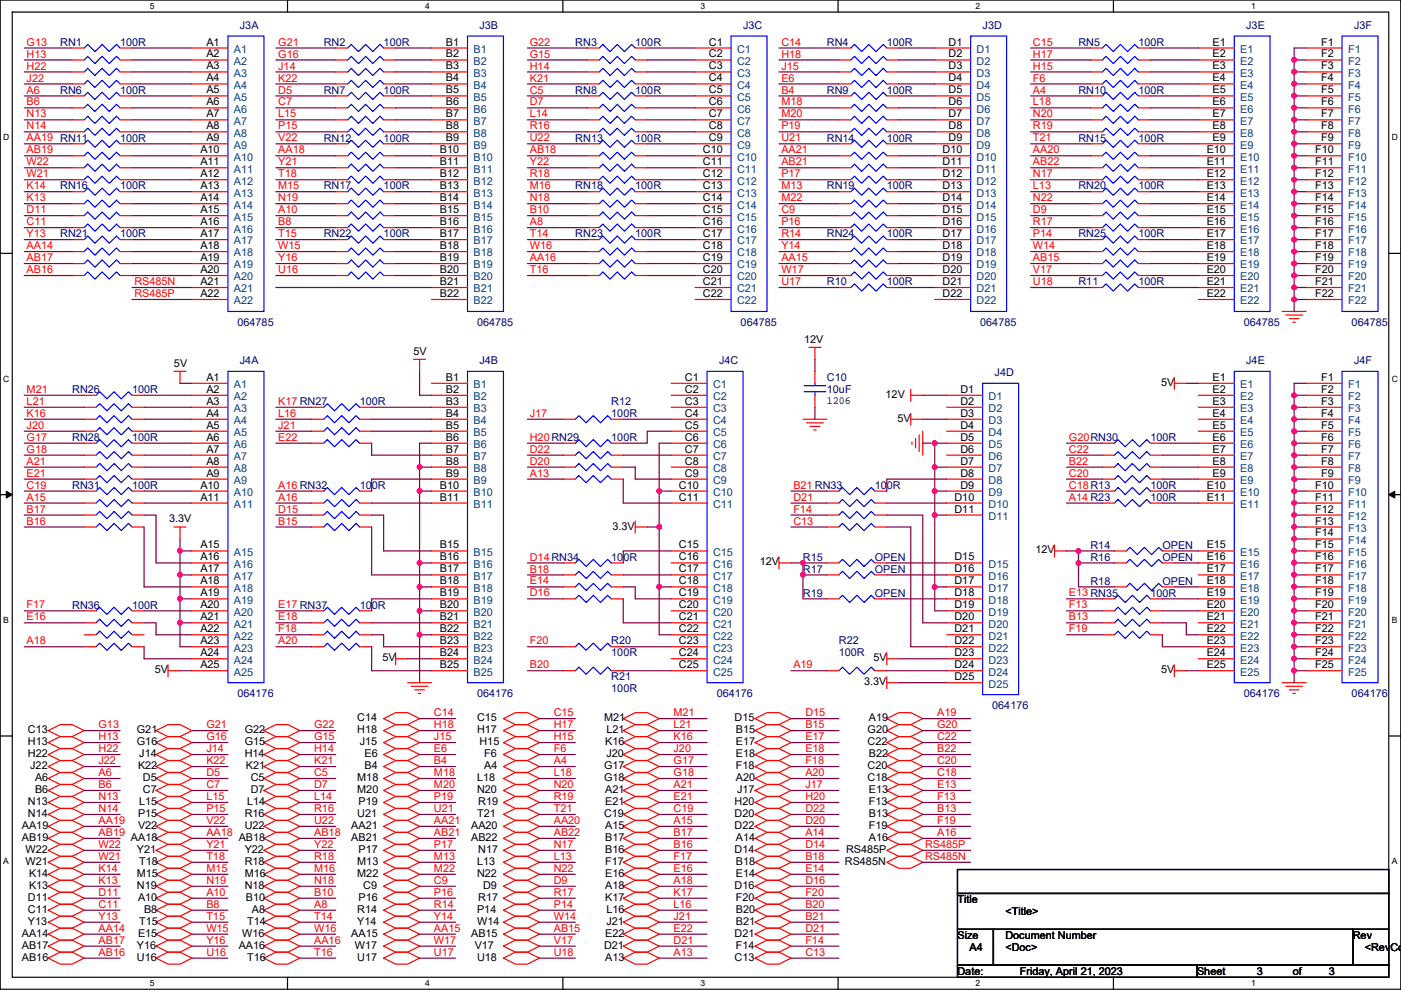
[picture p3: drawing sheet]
<svg xmlns="http://www.w3.org/2000/svg" width="297mm" height="210mm" viewBox="0 0 297 210" stroke-linecap="round" stroke-linejoin="round" font-family="sans-serif">
<defs><g id="words">
<g font-size="2.3" fill="#f00">
<text x="5.6" y="9.7">G13</text>
<text x="59" y="9.7">G21</text>
<text x="112.3" y="9.7">G22</text>
<text x="165.7" y="9.7">C14</text>
<text x="219" y="9.7">C15</text>
<text x="5.6" y="12.2">H13</text>
<text x="5.6" y="14.8">H22</text>
<text x="5.6" y="17.3">J22</text>
<text x="59" y="12.2">G16</text>
<text x="59" y="14.8">J14</text>
<text x="59" y="17.3">K22</text>
<text x="112.3" y="12.2">G15</text>
<text x="112.3" y="14.8">H14</text>
<text x="112.3" y="17.3">K21</text>
<text x="165.7" y="12.2">H18</text>
<text x="165.7" y="14.8">J15</text>
<text x="165.7" y="17.3">E6</text>
<text x="219" y="12.2">H17</text>
<text x="219" y="14.8">H15</text>
<text x="219" y="17.3">F6</text>
<text x="5.6" y="19.8">A6</text>
<text x="5.6" y="22.4">B6</text>
<text x="59" y="19.8">D5</text>
<text x="59" y="22.4">C7</text>
<text x="112.3" y="19.8">C5</text>
<text x="112.3" y="22.4">D7</text>
<text x="165.7" y="19.8">B4</text>
<text x="165.7" y="22.4">M18</text>
<text x="219" y="19.8">A4</text>
<text x="219" y="22.4">L18</text>
<text x="5.6" y="24.9">N13</text>
<text x="5.6" y="27.5">N14</text>
<text x="5.6" y="30">AA19 RN11</text>
<text x="59" y="24.9">L15</text>
<text x="59" y="27.5">P15</text>
<text x="59" y="30">V22</text>
<text x="112.3" y="24.9">L14</text>
<text x="112.3" y="27.5">R16</text>
<text x="112.3" y="30">U22</text>
<text x="165.7" y="24.9">M20</text>
<text x="165.7" y="27.5">P19</text>
<text x="165.7" y="30">U21</text>
<text x="219" y="24.9">N20</text>
<text x="219" y="27.5">R19</text>
<text x="219" y="30">T21</text>
<text x="5.6" y="32.5">AB19</text>
<text x="5.6" y="35.1">W22</text>
<text x="59" y="32.5">AA18</text>
<text x="59" y="35.1">Y21</text>
<text x="112.3" y="32.5">AB18</text>
<text x="112.3" y="35.1">Y22</text>
<text x="165.7" y="32.5">AA21</text>
<text x="165.7" y="35.1">AB21</text>
<text x="219" y="32.5">AA20</text>
<text x="219" y="35.1">AB22</text>
<text x="5.6" y="37.6">W21</text>
<text x="5.6" y="40.2">K14</text>
<text x="59" y="37.6">T18</text>
<text x="59" y="40.2">M15</text>
<text x="112.3" y="37.6">R18</text>
<text x="112.3" y="40.2">M16</text>
<text x="165.7" y="37.6">P17</text>
<text x="165.7" y="40.2">M13</text>
<text x="219" y="37.6">N17</text>
<text x="219" y="40.2">L13</text>
<text x="5.6" y="42.7">K13</text>
<text x="5.6" y="45.2">D11</text>
<text x="5.6" y="47.8">C11</text>
<text x="59" y="42.7">N19</text>
<text x="59" y="45.2">A10</text>
<text x="59" y="47.8">B8</text>
<text x="112.3" y="42.7">N18</text>
<text x="112.3" y="45.2">B10</text>
<text x="112.3" y="47.8">A8</text>
<text x="165.7" y="42.7">M22</text>
<text x="165.7" y="45.2">C9</text>
<text x="165.7" y="47.8">P16</text>
<text x="219" y="42.7">N22</text>
<text x="219" y="45.2">D9</text>
<text x="219" y="47.8">R17</text>
<text x="5.6" y="50.3">Y13</text>
<text x="5.6" y="52.9">AA14</text>
<text x="59" y="50.3">T15</text>
<text x="59" y="52.9">W15</text>
<text x="112.3" y="50.3">T14</text>
<text x="112.3" y="52.9">W16</text>
<text x="165.7" y="50.3">R14</text>
<text x="165.7" y="52.9">Y14</text>
<text x="219" y="50.3">P14</text>
<text x="219" y="52.9">W14</text>
<text x="5.6" y="55.4">AB17</text>
<text x="5.6" y="57.9">AB16</text>
<text x="59" y="55.4">Y16</text>
<text x="59" y="57.9">U16</text>
<text x="112.3" y="55.4">AA16</text>
<text x="112.3" y="57.9">T16</text>
<text x="165.7" y="57.9">W17</text>
<text x="165.7" y="55.4">AA15</text>
<text x="219" y="57.9">V17</text>
<text x="219" y="55.4">AB15</text>
<text x="28.5" y="60.5">RS485N</text>
<text x="28.5" y="63">RS485P</text>
<text x="165.7" y="60.5">U17</text>
<text x="219" y="60.5">U18</text>
<text x="5.6" y="83.3">M21</text>
<text x="5.6" y="85.9">L21</text>
<text x="5.6" y="88.4">K16</text>
<text x="59" y="85.9">K17 RN27</text>
<text x="59" y="88.4">L16</text>
<text x="112.3" y="88.4">J17</text>
<text x="5.6" y="91">J20</text>
<text x="5.6" y="93.5">G17</text>
<text x="59" y="91">J21</text>
<text x="59" y="93.5">E22</text>
<text x="112.3" y="93.5">H20RN29</text>
<text x="226.6" y="93.5">G20RN30</text>
<text x="5.6" y="96">G18</text>
<text x="5.6" y="98.6">A21</text>
<text x="5.6" y="101.1">E21</text>
<text x="112.3" y="96">D22</text>
<text x="112.3" y="98.6">D20</text>
<text x="112.3" y="101.1">A13</text>
<text x="226.6" y="96">C22</text>
<text x="226.6" y="98.6">B22</text>
<text x="226.6" y="101.1">C20</text>
<text x="5.6" y="103.7">C19</text>
<text x="5.6" y="106.2">A15</text>
<text x="59" y="103.7">A16 RN32</text>
<text x="59" y="106.2">A16</text>
<text x="168.2" y="103.7">B21 RN33</text>
<text x="168.2" y="106.2">D21</text>
<text x="226.6" y="103.7">C18R13</text>
<text x="226.6" y="106.2">A14 R23</text>
<text x="5.6" y="108.7">B17</text>
<text x="5.6" y="111.3">B16</text>
<text x="59" y="108.7">D15</text>
<text x="59" y="111.3">B15</text>
<text x="168.2" y="108.7">F14</text>
<text x="168.2" y="111.3">C13</text>
<text x="112.3" y="118.9">D14RN34</text>
<text x="112.3" y="121.4">B18</text>
<text x="112.3" y="124">E14</text>
<text x="5.6" y="129.1">F17</text>
<text x="5.6" y="131.6">E16</text>
<text x="59" y="129.1">E17 RN37</text>
<text x="59" y="131.6">E18</text>
<text x="112.3" y="126.5">D16</text>
<text x="226.6" y="126.5">E13 RN35</text>
<text x="226.6" y="129.1">F13</text>
<text x="226.6" y="131.6">B13</text>
<text x="5.6" y="136.7">A18</text>
<text x="59" y="134.1">F18</text>
<text x="59" y="136.7">A20</text>
<text x="112.3" y="136.7">F20</text>
<text x="226.6" y="134.1">F19</text>
<text x="112.3" y="141.8">B20</text>
<text x="168.2" y="141.8">A19</text>
<text x="20.9" y="154.5">G13</text>
<text x="43.7" y="154.5">G21</text>
<text x="66.6" y="154.5">G22</text>
<text x="92" y="151.9">C14</text>
<text x="92" y="154.5">H18</text>
<text x="117.4" y="151.9">C15</text>
<text x="117.4" y="154.5">H17</text>
<text x="142.8" y="151.9">M21</text>
<text x="142.8" y="154.5">L21</text>
<text x="170.7" y="151.9">D15</text>
<text x="170.7" y="154.5">B15</text>
<text x="198.7" y="151.9">A19</text>
<text x="198.7" y="154.5">G20</text>
<text x="20.9" y="157">H13</text>
<text x="20.9" y="159.5">H22</text>
<text x="43.7" y="157">G16</text>
<text x="43.7" y="159.5">J14</text>
<text x="66.6" y="157">G15</text>
<text x="66.6" y="159.5">H14</text>
<text x="92" y="157">J15</text>
<text x="92" y="159.5">E6</text>
<text x="117.4" y="157">H15</text>
<text x="117.4" y="159.5">F6</text>
<text x="142.8" y="157">K16</text>
<text x="142.8" y="159.5">J20</text>
<text x="170.7" y="157">E17</text>
<text x="170.7" y="159.5">E18</text>
<text x="198.7" y="157">C22</text>
<text x="198.7" y="159.5">B22</text>
<text x="20.9" y="162.1">J22</text>
<text x="20.9" y="164.6">A6</text>
<text x="20.9" y="167.2">B6</text>
<text x="43.7" y="162.1">K22</text>
<text x="43.7" y="164.6">D5</text>
<text x="43.7" y="167.2">C7</text>
<text x="66.6" y="162.1">K21</text>
<text x="66.6" y="164.6">C5</text>
<text x="66.6" y="167.2">D7</text>
<text x="92" y="162.1">B4</text>
<text x="92" y="164.6">M18</text>
<text x="92" y="167.2">M20</text>
<text x="117.4" y="162.1">A4</text>
<text x="117.4" y="164.6">L18</text>
<text x="117.4" y="167.2">N20</text>
<text x="142.8" y="162.1">G17</text>
<text x="142.8" y="164.6">G18</text>
<text x="142.8" y="167.2">A21</text>
<text x="170.7" y="162.1">F18</text>
<text x="170.7" y="164.6">A20</text>
<text x="170.7" y="167.2">J17</text>
<text x="198.7" y="162.1">C20</text>
<text x="198.7" y="164.6">C18</text>
<text x="198.7" y="167.2">E13</text>
<text x="20.9" y="169.7">N13</text>
<text x="20.9" y="172.2">N14</text>
<text x="43.7" y="169.7">L15</text>
<text x="43.7" y="172.2">P15</text>
<text x="66.6" y="169.7">L14</text>
<text x="66.6" y="172.2">R16</text>
<text x="92" y="169.7">P19</text>
<text x="92" y="172.2">U21</text>
<text x="117.4" y="169.7">R19</text>
<text x="117.4" y="172.2">T21</text>
<text x="142.8" y="169.7">E21</text>
<text x="142.8" y="172.2">C19</text>
<text x="170.7" y="169.7">H20</text>
<text x="170.7" y="172.2">D22</text>
<text x="198.7" y="169.7">F13</text>
<text x="198.7" y="172.2">B13</text>
<text x="20.9" y="174.8">AA19</text>
<text x="20.9" y="177.3">AB19</text>
<text x="20.9" y="179.9">W22</text>
<text x="43.7" y="174.8">V22</text>
<text x="43.7" y="177.3">AA18</text>
<text x="43.7" y="179.9">Y21</text>
<text x="66.6" y="174.8">U22</text>
<text x="66.6" y="177.3">AB18</text>
<text x="66.6" y="179.9">Y22</text>
<text x="92" y="174.8">AA21</text>
<text x="92" y="177.3">AB21</text>
<text x="92" y="179.9">P17</text>
<text x="117.4" y="174.8">AA20</text>
<text x="117.4" y="177.3">AB22</text>
<text x="117.4" y="179.9">N17</text>
<text x="142.8" y="174.8">A15</text>
<text x="142.8" y="177.3">B17</text>
<text x="142.8" y="179.9">B16</text>
<text x="170.7" y="174.8">D20</text>
<text x="170.7" y="177.3">A14</text>
<text x="170.7" y="179.9">D14</text>
<text x="196.1" y="179.9">RS485P</text>
<text x="198.7" y="174.8">F19</text>
<text x="198.7" y="177.3">A16</text>
<text x="20.9" y="182.4">W21</text>
<text x="20.9" y="184.9">K14</text>
<text x="43.7" y="182.4">T18</text>
<text x="43.7" y="184.9">M15</text>
<text x="66.6" y="182.4">R18</text>
<text x="66.6" y="184.9">M16</text>
<text x="92" y="182.4">M13</text>
<text x="92" y="184.9">M22</text>
<text x="117.4" y="182.4">L13</text>
<text x="117.4" y="184.9">N22</text>
<text x="142.8" y="182.4">F17</text>
<text x="142.8" y="184.9">E16</text>
<text x="170.7" y="182.4">B18</text>
<text x="170.7" y="184.9">E14</text>
<text x="196.1" y="182.4">RS485N</text>
<text x="20.9" y="187.5">K13</text>
<text x="20.9" y="190">D11</text>
<text x="43.7" y="187.5">N19</text>
<text x="43.7" y="190">A10</text>
<text x="66.6" y="187.5">N18</text>
<text x="66.6" y="190">B10</text>
<text x="92" y="187.5">C9</text>
<text x="92" y="190">P16</text>
<text x="117.4" y="187.5">D9</text>
<text x="117.4" y="190">R17</text>
<text x="142.8" y="187.5">A18</text>
<text x="142.8" y="190">K17</text>
<text x="170.7" y="187.5">D16</text>
<text x="170.7" y="190">F20</text>
<text x="20.9" y="192.6">C11</text>
<text x="20.9" y="195.1">Y13</text>
<text x="20.9" y="197.6">AA14</text>
<text x="43.7" y="192.6">B8</text>
<text x="43.7" y="195.1">T15</text>
<text x="43.7" y="197.6">W15</text>
<text x="66.6" y="192.6">A8</text>
<text x="66.6" y="195.1">T14</text>
<text x="66.6" y="197.6">W16</text>
<text x="92" y="192.6">R14</text>
<text x="92" y="195.1">Y14</text>
<text x="92" y="197.6">AA15</text>
<text x="117.4" y="192.6">P14</text>
<text x="117.4" y="195.1">W14</text>
<text x="117.4" y="197.6">AB15</text>
<text x="142.8" y="192.6">L16</text>
<text x="142.8" y="195.1">J21</text>
<text x="142.8" y="197.6">E22</text>
<text x="170.7" y="192.6">B20</text>
<text x="170.7" y="195.1">B21</text>
<text x="170.7" y="197.6">D21</text>
<text x="20.9" y="200.2">AB17</text>
<text x="20.9" y="202.7">AB16</text>
<text x="43.7" y="200.2">Y16</text>
<text x="43.7" y="202.7">U16</text>
<text x="66.6" y="200.2">AA16</text>
<text x="66.6" y="202.7">T16</text>
<text x="92" y="200.2">W17</text>
<text x="92" y="202.7">U17</text>
<text x="117.4" y="200.2">V17</text>
<text x="117.4" y="202.7">U18</text>
<text x="142.8" y="200.2">D21</text>
<text x="142.8" y="202.7">A13</text>
<text x="170.7" y="200.2">F14</text>
<text x="170.7" y="202.7">C13</text>
</g>
<g font-size="2.3" fill="#000080">
<text x="12.8" y="9.7">RN1</text>
<text x="25.5" y="9.7">100R</text>
<text x="50.9" y="6.1">J3A</text>
<text x="68.6" y="9.7">RN2</text>
<text x="81.3" y="9.7">100R</text>
<text x="101.7" y="6.1">J3B</text>
<text x="122" y="9.7">RN3</text>
<text x="134.7" y="9.7">100R</text>
<text x="157.5" y="6.1">J3C</text>
<text x="175.3" y="9.7">RN4</text>
<text x="188" y="9.7">100R</text>
<text x="208.3" y="6.1">J3D</text>
<text x="228.7" y="9.7">RN5</text>
<text x="241.4" y="9.7">100R</text>
<text x="264.2" y="6.1">J3E</text>
<text x="287.1" y="6.1">J3F</text>
<text x="12.8" y="19.9">RN6</text>
<text x="25.5" y="19.9">100R</text>
<text x="68.6" y="19.9">RN7</text>
<text x="81.3" y="19.9">100R</text>
<text x="122" y="19.9">RN8</text>
<text x="134.7" y="19.9">100R</text>
<text x="175.3" y="19.9">RN9</text>
<text x="188" y="19.9">100R</text>
<text x="228.7" y="19.9">RN10</text>
<text x="241.4" y="19.9">100R</text>
<text x="25.5" y="30">100R</text>
<text x="68.6" y="30">RN12</text>
<text x="81.3" y="30">100R</text>
<text x="122" y="30">RN13</text>
<text x="134.7" y="30">100R</text>
<text x="175.3" y="30">RN14</text>
<text x="188" y="30">100R</text>
<text x="228.7" y="30">RN15</text>
<text x="241.4" y="30">100R</text>
<text x="12.8" y="40.2">RN16</text>
<text x="25.5" y="40.2">100R</text>
<text x="68.6" y="40.2">RN17</text>
<text x="81.3" y="40.2">100R</text>
<text x="122" y="40.2">RN18</text>
<text x="134.7" y="40.2">100R</text>
<text x="175.3" y="40.2">RN19</text>
<text x="188" y="40.2">100R</text>
<text x="228.7" y="40.2">RN20</text>
<text x="241.4" y="40.2">100R</text>
<text x="12.8" y="50.3">RN21</text>
<text x="25.5" y="50.3">100R</text>
<text x="68.6" y="50.3">RN22</text>
<text x="81.3" y="50.3">100R</text>
<text x="122" y="50.3">RN23</text>
<text x="134.7" y="50.3">100R</text>
<text x="175.3" y="50.3">RN24</text>
<text x="188" y="50.3">100R</text>
<text x="228.7" y="50.3">RN25</text>
<text x="241.4" y="50.3">100R</text>
<text x="175.3" y="60.5">R10</text>
<text x="188" y="60.5">100R</text>
<text x="228.7" y="60.5">R11</text>
<text x="241.4" y="60.5">100R</text>
<text x="50.4" y="69.1">064785</text>
<text x="101.2" y="69.1">064785</text>
<text x="157" y="69.1">064785</text>
<text x="207.8" y="69.1">064785</text>
<text x="263.7" y="69.1">064785</text>
<text x="286.6" y="69.1">064785</text>
<text x="50.9" y="77.3">J4A</text>
<text x="101.7" y="77.3">J4B</text>
<text x="152.5" y="77.3">J4C</text>
<text x="264.2" y="77.3">J4E</text>
<text x="287.1" y="77.3">J4F</text>
<text x="15.3" y="83.4">RN26</text>
<text x="28" y="83.4">100R</text>
<text x="175.3" y="80.8">C10</text>
<text x="175.3" y="83.4">10uF</text>
<text x="210.9" y="79.8">J4D</text>
<text x="76.3" y="85.9">100R</text>
<text x="129.6" y="85.9">R12</text>
<text x="129.6" y="88.4">100R</text>
<text x="15.3" y="93.5">RN28</text>
<text x="28" y="93.5">100R</text>
<text x="129.6" y="93.5">100R</text>
<text x="243.9" y="93.5">100R</text>
<text x="15.3" y="103.7">RN31</text>
<text x="28" y="103.7">100R</text>
<text x="76.3" y="103.7">100R</text>
<text x="185.5" y="103.7">100R</text>
<text x="243.9" y="106.2">100R</text>
<text x="243.9" y="103.7">100R</text>
<text x="129.6" y="118.9">100R</text>
<text x="170.2" y="118.9">R15</text>
<text x="185.5" y="118.9">OPEN</text>
<text x="231.2" y="116.4">R14</text>
<text x="231.2" y="118.9">R16</text>
<text x="246.4" y="116.4">OPEN</text>
<text x="246.4" y="118.9">OPEN</text>
<text x="170.2" y="121.5">R17</text>
<text x="185.5" y="121.5">OPEN</text>
<text x="231.2" y="124">R18</text>
<text x="246.4" y="124">OPEN</text>
<text x="15.3" y="129.1">RN36</text>
<text x="28" y="129.1">100R</text>
<text x="76.3" y="129.1">100R</text>
<text x="170.2" y="126.5">R19</text>
<text x="185.5" y="126.5">OPEN</text>
<text x="243.9" y="126.5">100R</text>
<text x="129.6" y="136.7">R20</text>
<text x="177.9" y="136.7">R22</text>
<text x="129.6" y="139.2">100R</text>
<text x="177.9" y="139.2">100R</text>
<text x="50.4" y="147.9">064176</text>
<text x="101.2" y="147.9">064176</text>
<text x="129.6" y="144.3">R21</text>
<text x="129.6" y="146.9">100R</text>
<text x="152" y="147.9">064176</text>
<text x="263.7" y="147.9">064176</text>
<text x="286.6" y="147.9">064176</text>
<text x="210.4" y="150.4">064176</text>
</g>
<g font-size="2.3">
<text x="43.7" y="9.7">A1</text>
<text x="94.5" y="9.7">B1</text>
<text x="150.3" y="9.7">C1</text>
<text x="201.1" y="9.7">D1</text>
<text x="257.1" y="9.7">E1</text>
<text x="280.1" y="9.7">F1</text>
<text x="43.7" y="12.2">A2</text>
<text x="43.7" y="14.7">A3</text>
<text x="43.7" y="17.3">A4</text>
<text x="94.5" y="12.2">B2</text>
<text x="94.5" y="14.7">B3</text>
<text x="94.5" y="17.3">B4</text>
<text x="150.3" y="12.2">C2</text>
<text x="150.3" y="14.7">C3</text>
<text x="150.3" y="17.3">C4</text>
<text x="201.1" y="12.2">D2</text>
<text x="201.1" y="14.7">D3</text>
<text x="201.1" y="17.3">D4</text>
<text x="257.1" y="12.2">E2</text>
<text x="257.1" y="14.7">E3</text>
<text x="257.1" y="17.3">E4</text>
<text x="280.1" y="12.2">F2</text>
<text x="280.1" y="14.7">F3</text>
<text x="280.1" y="17.3">F4</text>
<text x="43.7" y="19.8">A5</text>
<text x="43.7" y="22.4">A6</text>
<text x="94.5" y="19.8">B5</text>
<text x="94.5" y="22.4">B6</text>
<text x="150.3" y="19.8">C5</text>
<text x="150.3" y="22.4">C6</text>
<text x="201.1" y="19.8">D5</text>
<text x="201.1" y="22.4">D6</text>
<text x="257.1" y="19.8">E5</text>
<text x="257.1" y="22.4">E6</text>
<text x="280.1" y="19.8">F5</text>
<text x="280.1" y="22.4">F6</text>
<text x="43.7" y="24.9">A7</text>
<text x="43.7" y="27.4">A8</text>
<text x="43.7" y="30">A9</text>
<text x="94.5" y="24.9">B7</text>
<text x="94.5" y="27.4">B8</text>
<text x="94.5" y="30">B9</text>
<text x="150.3" y="24.9">C7</text>
<text x="150.3" y="27.4">C8</text>
<text x="150.3" y="30">C9</text>
<text x="201.1" y="24.9">D7</text>
<text x="201.1" y="27.4">D8</text>
<text x="201.1" y="30">D9</text>
<text x="257.1" y="24.9">E7</text>
<text x="257.1" y="27.4">E8</text>
<text x="257.1" y="30">E9</text>
<text x="280.1" y="24.9">F7</text>
<text x="280.1" y="27.4">F8</text>
<text x="280.1" y="30">F9</text>
<text x="42.5" y="32.5">A10</text>
<text x="42.5" y="35.1">A11</text>
<text x="93.3" y="32.5">B10</text>
<text x="93.3" y="35.1">B11</text>
<text x="149" y="32.5">C10</text>
<text x="149" y="35.1">C11</text>
<text x="199.8" y="32.5">D10</text>
<text x="199.8" y="35.1">D11</text>
<text x="255.8" y="32.5">E10</text>
<text x="255.8" y="35.1">E11</text>
<text x="278.8" y="32.5">F10</text>
<text x="278.8" y="35.1">F11</text>
<text x="42.5" y="37.6">A12</text>
<text x="42.5" y="40.1">A13</text>
<text x="93.3" y="37.6">B12</text>
<text x="93.3" y="40.1">B13</text>
<text x="149" y="37.6">C12</text>
<text x="149" y="40.1">C13</text>
<text x="199.8" y="37.6">D12</text>
<text x="199.8" y="40.1">D13</text>
<text x="255.8" y="37.6">E12</text>
<text x="255.8" y="40.1">E13</text>
<text x="278.8" y="37.6">F12</text>
<text x="278.8" y="40.1">F13</text>
<text x="42.5" y="42.7">A14</text>
<text x="42.5" y="45.2">A15</text>
<text x="42.5" y="47.8">A16</text>
<text x="93.3" y="42.7">B14</text>
<text x="93.3" y="45.2">B15</text>
<text x="93.3" y="47.8">B16</text>
<text x="149" y="42.7">C14</text>
<text x="149" y="45.2">C15</text>
<text x="149" y="47.8">C16</text>
<text x="199.8" y="42.7">D14</text>
<text x="199.8" y="45.2">D15</text>
<text x="199.8" y="47.8">D16</text>
<text x="255.8" y="42.7">E14</text>
<text x="255.8" y="45.2">E15</text>
<text x="255.8" y="47.8">E16</text>
<text x="278.8" y="42.7">F14</text>
<text x="278.8" y="45.2">F15</text>
<text x="278.8" y="47.8">F16</text>
<text x="42.5" y="50.3">A17</text>
<text x="42.5" y="52.8">A18</text>
<text x="93.3" y="50.3">B17</text>
<text x="93.3" y="52.8">B18</text>
<text x="149" y="50.3">C17</text>
<text x="149" y="52.8">C18</text>
<text x="199.8" y="50.3">D17</text>
<text x="199.8" y="52.8">D18</text>
<text x="255.8" y="50.3">E17</text>
<text x="255.8" y="52.8">E18</text>
<text x="278.8" y="50.3">F17</text>
<text x="278.8" y="52.8">F18</text>
<text x="42.5" y="55.4">A19</text>
<text x="42.5" y="57.9">A20</text>
<text x="93.3" y="55.4">B19</text>
<text x="93.3" y="57.9">B20</text>
<text x="149" y="55.4">C19</text>
<text x="149" y="57.9">C20</text>
<text x="199.8" y="55.4">D19</text>
<text x="199.8" y="57.9">D20</text>
<text x="255.8" y="55.4">E19</text>
<text x="255.8" y="57.9">E20</text>
<text x="278.8" y="55.4">F19</text>
<text x="278.8" y="57.9">F20</text>
<text x="42.5" y="60.5">A21</text>
<text x="42.5" y="63">A22</text>
<text x="93.3" y="60.5">B21</text>
<text x="93.3" y="63">B22</text>
<text x="149" y="60.5">C21</text>
<text x="149" y="63">C22</text>
<text x="199.8" y="60.5">D21</text>
<text x="199.8" y="63">D22</text>
<text x="255.8" y="60.5">E21</text>
<text x="255.8" y="63">E22</text>
<text x="278.8" y="60.5">F21</text>
<text x="278.8" y="63">F22</text>
<text x="36.9" y="77.8">5V</text>
<text x="87.7" y="75.2">5V</text>
<text x="170.5" y="72.7">12V</text>
<text x="43.7" y="80.8">A1</text>
<text x="43.7" y="83.3">A2</text>
<text x="94.5" y="80.8">B1</text>
<text x="94.5" y="83.3">B2</text>
<text x="145.2" y="80.8">C1</text>
<text x="145.2" y="83.3">C2</text>
<text x="203.6" y="83.3">D1</text>
<text x="246.2" y="81.8">5V</text>
<text x="257.1" y="80.8">E1</text>
<text x="257.1" y="83.3">E2</text>
<text x="280.1" y="80.8">F1</text>
<text x="280.1" y="83.3">F2</text>
<text x="43.7" y="85.9">A3</text>
<text x="43.7" y="88.4">A4</text>
<text x="94.5" y="85.9">B3</text>
<text x="94.5" y="88.4">B4</text>
<text x="145.2" y="85.9">C3</text>
<text x="145.2" y="88.4">C4</text>
<text x="175.3" y="85.7">1206</text>
<text x="187.8" y="84.4">12V</text>
<text x="190.3" y="89.5">5V</text>
<text x="203.6" y="85.9">D2</text>
<text x="203.6" y="88.4">D3</text>
<text x="257.1" y="85.9">E3</text>
<text x="257.1" y="88.4">E4</text>
<text x="280.1" y="85.9">F3</text>
<text x="280.1" y="88.4">F4</text>
<text x="43.7" y="90.9">A5</text>
<text x="43.7" y="93.5">A6</text>
<text x="94.5" y="90.9">B5</text>
<text x="94.5" y="93.5">B6</text>
<text x="145.2" y="90.9">C5</text>
<text x="145.2" y="93.5">C6</text>
<text x="203.6" y="90.9">D4</text>
<text x="203.6" y="93.5">D5</text>
<text x="257.1" y="90.9">E5</text>
<text x="257.1" y="93.5">E6</text>
<text x="280.1" y="90.9">F5</text>
<text x="280.1" y="93.5">F6</text>
<text x="43.7" y="96">A7</text>
<text x="43.7" y="98.6">A8</text>
<text x="43.7" y="101.1">A9</text>
<text x="94.5" y="96">B7</text>
<text x="94.5" y="98.6">B8</text>
<text x="94.5" y="101.1">B9</text>
<text x="145.2" y="96">C7</text>
<text x="145.2" y="98.6">C8</text>
<text x="145.2" y="101.1">C9</text>
<text x="203.6" y="96">D6</text>
<text x="203.6" y="98.6">D7</text>
<text x="203.6" y="101.1">D8</text>
<text x="257.1" y="96">E7</text>
<text x="257.1" y="98.6">E8</text>
<text x="257.1" y="101.1">E9</text>
<text x="280.1" y="96">F7</text>
<text x="280.1" y="98.6">F8</text>
<text x="280.1" y="101.1">F9</text>
<text x="42.5" y="103.6">A10</text>
<text x="42.5" y="106.2">A11</text>
<text x="93.3" y="103.6">B10</text>
<text x="93.3" y="106.2">B11</text>
<text x="144" y="103.6">C10</text>
<text x="144" y="106.2">C11</text>
<text x="202.4" y="106.2">D10</text>
<text x="203.6" y="103.6">D9</text>
<text x="255.8" y="103.6">E10</text>
<text x="255.8" y="106.2">E11</text>
<text x="278.8" y="103.6">F10</text>
<text x="278.8" y="106.2">F11</text>
<text x="35.9" y="110.8">3.3V</text>
<text x="129.9" y="112.3">3.3V</text>
<text x="202.4" y="108.7">D11</text>
<text x="278.8" y="108.7">F12</text>
<text x="278.8" y="111.3">F13</text>
<text x="278.8" y="113.8">F14</text>
<text x="42.5" y="116.3">A15</text>
<text x="42.5" y="118.9">A16</text>
<text x="93.3" y="116.3">B15</text>
<text x="93.3" y="118.9">B16</text>
<text x="144" y="116.3">C15</text>
<text x="144" y="118.9">C16</text>
<text x="161.1" y="119.9">12V</text>
<text x="202.4" y="118.9">D15</text>
<text x="219.5" y="117.4">12V</text>
<text x="255.8" y="116.3">E15</text>
<text x="255.8" y="118.9">E16</text>
<text x="278.8" y="116.3">F15</text>
<text x="278.8" y="118.9">F16</text>
<text x="42.5" y="121.4">A17</text>
<text x="42.5" y="124">A18</text>
<text x="93.3" y="121.4">B17</text>
<text x="93.3" y="124">B18</text>
<text x="144" y="121.4">C17</text>
<text x="144" y="124">C18</text>
<text x="202.4" y="121.4">D16</text>
<text x="202.4" y="124">D17</text>
<text x="255.8" y="121.4">E17</text>
<text x="255.8" y="124">E18</text>
<text x="278.8" y="121.4">F17</text>
<text x="278.8" y="124">F18</text>
<text x="42.5" y="126.5">A19</text>
<text x="42.5" y="129">A20</text>
<text x="42.5" y="131.6">A21</text>
<text x="93.3" y="126.5">B19</text>
<text x="93.3" y="129">B20</text>
<text x="93.3" y="131.6">B21</text>
<text x="144" y="126.5">C19</text>
<text x="144" y="129">C20</text>
<text x="144" y="131.6">C21</text>
<text x="202.4" y="126.5">D18</text>
<text x="202.4" y="129">D19</text>
<text x="202.4" y="131.6">D20</text>
<text x="255.8" y="126.5">E19</text>
<text x="255.8" y="129">E20</text>
<text x="255.8" y="131.6">E21</text>
<text x="278.8" y="126.5">F19</text>
<text x="278.8" y="129">F20</text>
<text x="278.8" y="131.6">F21</text>
<text x="42.5" y="134.1">A22</text>
<text x="42.5" y="136.7">A23</text>
<text x="93.3" y="134.1">B22</text>
<text x="93.3" y="136.7">B23</text>
<text x="144" y="134.1">C22</text>
<text x="144" y="136.7">C23</text>
<text x="202.4" y="134.1">D21</text>
<text x="202.4" y="136.7">D22</text>
<text x="255.8" y="134.1">E22</text>
<text x="255.8" y="136.7">E23</text>
<text x="278.8" y="134.1">F22</text>
<text x="278.8" y="136.7">F23</text>
<text x="32.8" y="142.8">5V</text>
<text x="42.5" y="139.2">A24</text>
<text x="42.5" y="141.7">A25</text>
<text x="81.1" y="140.3">5V</text>
<text x="93.3" y="139.2">B24</text>
<text x="93.3" y="141.7">B25</text>
<text x="144" y="139.2">C24</text>
<text x="144" y="141.7">C25</text>
<text x="185.2" y="140.3">5V</text>
<text x="202.4" y="139.2">D23</text>
<text x="202.4" y="141.7">D24</text>
<text x="246.2" y="142.8">5V</text>
<text x="255.8" y="139.2">E24</text>
<text x="255.8" y="141.7">E25</text>
<text x="278.8" y="139.2">F24</text>
<text x="278.8" y="141.7">F25</text>
<text x="183.2" y="145.3">3.3V</text>
<text x="202.4" y="144.3">D25</text>
<text x="5.9" y="155.5">C13</text>
<text x="29" y="155.5">G21</text>
<text x="51.9" y="155.5">G22</text>
<text x="75.8" y="153">C14</text>
<text x="75.8" y="155.5">H18</text>
<text x="101.2" y="153">C15</text>
<text x="101.2" y="155.5">H17</text>
<text x="128.1" y="153">M21</text>
<text x="128.6" y="155.5">L21</text>
<text x="155.8" y="153">D15</text>
<text x="156" y="155.5">B15</text>
<text x="184" y="155.5">G20</text>
<text x="184.2" y="153">A19</text>
<text x="5.9" y="158">H13</text>
<text x="5.9" y="160.6">H22</text>
<text x="29" y="158">G16</text>
<text x="29.5" y="160.6">J14</text>
<text x="51.9" y="158">G15</text>
<text x="51.9" y="160.6">H14</text>
<text x="76.3" y="158">J15</text>
<text x="77.3" y="160.6">E6</text>
<text x="101.7" y="158">H15</text>
<text x="102.7" y="160.6">F6</text>
<text x="128.3" y="158">K16</text>
<text x="128.6" y="160.6">J20</text>
<text x="156" y="158">E17</text>
<text x="156" y="160.6">E18</text>
<text x="184" y="158">C22</text>
<text x="184.2" y="160.6">B22</text>
<text x="6.4" y="163.1">J22</text>
<text x="7.4" y="165.7">A6</text>
<text x="29.3" y="163.1">K22</text>
<text x="30.3" y="165.7">D5</text>
<text x="52.1" y="163.1">K21</text>
<text x="53.1" y="165.7">C5</text>
<text x="75.8" y="165.7">M18</text>
<text x="77.3" y="163.1">B4</text>
<text x="101.2" y="165.7">L18</text>
<text x="102.7" y="163.1">A4</text>
<text x="128.1" y="163.1">G17</text>
<text x="128.1" y="165.7">G18</text>
<text x="156" y="163.1">F18</text>
<text x="156" y="165.7">A20</text>
<text x="184" y="163.1">C20</text>
<text x="184" y="165.7">C18</text>
<text x="5.9" y="170.7">N13</text>
<text x="5.9" y="173.3">N14</text>
<text x="7.4" y="168.2">B6</text>
<text x="29.3" y="173.3">P15</text>
<text x="29.5" y="170.7">L15</text>
<text x="30.3" y="168.2">C7</text>
<text x="51.9" y="173.3">R16</text>
<text x="52.4" y="170.7">L14</text>
<text x="53.1" y="168.2">D7</text>
<text x="75.8" y="168.2">M20</text>
<text x="75.8" y="173.3">U21</text>
<text x="76" y="170.7">P19</text>
<text x="101.2" y="168.2">N20</text>
<text x="101.2" y="173.3">T21</text>
<text x="101.4" y="170.7">R19</text>
<text x="128.1" y="173.3">C19</text>
<text x="128.3" y="168.2">A21</text>
<text x="128.3" y="170.7">E21</text>
<text x="155.8" y="170.7">H20</text>
<text x="155.8" y="173.3">D20</text>
<text x="156.3" y="168.2">J17</text>
<text x="184.2" y="168.2">E13</text>
<text x="184.2" y="170.7">F13</text>
<text x="184.2" y="173.3">B13</text>
<text x="4.6" y="175.8">AA19</text>
<text x="4.6" y="178.4">AB19</text>
<text x="27.7" y="178.4">AA18</text>
<text x="29.3" y="175.8">V22</text>
<text x="50.6" y="178.4">AB18</text>
<text x="51.9" y="175.8">U22</text>
<text x="74.5" y="175.8">AA21</text>
<text x="74.5" y="178.4">AB21</text>
<text x="99.9" y="175.8">AA20</text>
<text x="99.9" y="178.4">AB22</text>
<text x="128.3" y="175.8">A15</text>
<text x="128.3" y="178.4">B17</text>
<text x="155.8" y="175.8">D22</text>
<text x="156" y="178.4">A14</text>
<text x="184.2" y="175.8">F19</text>
<text x="184.2" y="178.4">A16</text>
<text x="5.4" y="180.9">W22</text>
<text x="5.4" y="183.4">W21</text>
<text x="6.2" y="186">K14</text>
<text x="29" y="180.9">Y21</text>
<text x="29" y="186">M15</text>
<text x="29.5" y="183.4">T18</text>
<text x="51.9" y="180.9">Y22</text>
<text x="51.9" y="183.4">R18</text>
<text x="51.9" y="186">M16</text>
<text x="75.8" y="183.4">M13</text>
<text x="75.8" y="186">M22</text>
<text x="76" y="180.9">P17</text>
<text x="101.2" y="183.4">L13</text>
<text x="101.2" y="186">N22</text>
<text x="101.4" y="180.9">N17</text>
<text x="128.3" y="180.9">B16</text>
<text x="128.3" y="183.4">F17</text>
<text x="128.3" y="186">E16</text>
<text x="155.8" y="180.9">D14</text>
<text x="156" y="183.4">B18</text>
<text x="156" y="186">E14</text>
<text x="179.1" y="183.4">RS485N</text>
<text x="179.4" y="180.9">RS485P</text>
<text x="5.9" y="191.1">D11</text>
<text x="6.2" y="188.5">K13</text>
<text x="29" y="188.5">N19</text>
<text x="29.3" y="191.1">A10</text>
<text x="51.9" y="188.5">N18</text>
<text x="52.1" y="191.1">B10</text>
<text x="76" y="191.1">P16</text>
<text x="77" y="188.5">C9</text>
<text x="101.4" y="191.1">R17</text>
<text x="102.4" y="188.5">D9</text>
<text x="128.3" y="188.5">A18</text>
<text x="128.3" y="191.1">K17</text>
<text x="155.8" y="188.5">D16</text>
<text x="156" y="191.1">F20</text>
<text x="203" y="191.6">Title</text>
<text x="5.9" y="193.6">C11</text>
<text x="5.9" y="196.1">Y13</text>
<text x="29.5" y="196.1">T15</text>
<text x="30.5" y="193.6">B8</text>
<text x="52.4" y="196.1">T14</text>
<text x="53.4" y="193.6">A8</text>
<text x="75.8" y="193.6">R14</text>
<text x="75.8" y="196.1">Y14</text>
<text x="101.2" y="193.6">P14</text>
<text x="101.2" y="196.1">W14</text>
<text x="128.6" y="193.6">L16</text>
<text x="128.6" y="196.1">J21</text>
<text x="156" y="193.6">B20</text>
<text x="156" y="196.1">B21</text>
<text x="213.2" y="194.1">&lt;Title&gt;</text>
<text x="4.6" y="198.7">AA14</text>
<text x="4.6" y="201.2">AB17</text>
<text x="4.6" y="203.8">AB16</text>
<text x="29" y="201.2">Y16</text>
<text x="29" y="203.8">U16</text>
<text x="29.3" y="198.7">E15</text>
<text x="50.6" y="201.2">AA16</text>
<text x="51.4" y="198.7">W16</text>
<text x="52.4" y="203.8">T16</text>
<text x="74.5" y="198.7">AA15</text>
<text x="75.2" y="201.2">W17</text>
<text x="75.8" y="203.8">U17</text>
<text x="99.9" y="198.7">AB15</text>
<text x="100.6" y="201.2">V17</text>
<text x="101.2" y="203.8">U18</text>
<text x="128.1" y="201.2">D21</text>
<text x="128.3" y="198.7">E22</text>
<text x="128.3" y="203.8">A13</text>
<text x="155.8" y="198.7">D21</text>
<text x="155.8" y="203.8">C13</text>
<text x="156" y="201.2">F14</text>
<text x="203" y="199.2">Size</text>
<text x="205.5" y="201.7">A4</text>
<text x="213.2" y="199.2">Document Number</text>
<text x="213.2" y="201.7">&lt;Doc&gt;</text>
<text x="286.8" y="199.2">Rev</text>
<text x="289.4" y="201.7">&lt;RevCo</text>
<text x="203" y="206.8">Date:</text>
<text x="216.2" y="206.8">Friday, April 21, 2023</text>
<text x="253.8" y="206.8">Sheet</text>
<text x="266.5" y="206.8">3</text>
<text x="274.1" y="206.8">of</text>
<text x="281.7" y="206.8">3</text>
</g>
<g font-size="2.3" fill="#004080">
<text x="49.6" y="11.2">A1</text>
<text x="100.4" y="11.2">B1</text>
<text x="156.3" y="11.2">C1</text>
<text x="207.1" y="11.2">D1</text>
<text x="263" y="11.2">E1</text>
<text x="285.8" y="11.2">F1</text>
<text x="49.6" y="13.8">A2</text>
<text x="49.6" y="16.3">A3</text>
<text x="100.4" y="13.8">B2</text>
<text x="100.4" y="16.3">B3</text>
<text x="156.3" y="13.8">C2</text>
<text x="156.3" y="16.3">C3</text>
<text x="207.1" y="13.8">D2</text>
<text x="207.1" y="16.3">D3</text>
<text x="263" y="13.8">E2</text>
<text x="263" y="16.3">E3</text>
<text x="285.8" y="13.8">F2</text>
<text x="285.8" y="16.3">F3</text>
<text x="49.6" y="18.8">A4</text>
<text x="49.6" y="21.4">A5</text>
<text x="49.6" y="23.9">A6</text>
<text x="100.4" y="18.8">B4</text>
<text x="100.4" y="21.4">B5</text>
<text x="100.4" y="23.9">B6</text>
<text x="156.3" y="18.8">C4</text>
<text x="156.3" y="21.4">C5</text>
<text x="156.3" y="23.9">C6</text>
<text x="207.1" y="18.8">D4</text>
<text x="207.1" y="21.4">D5</text>
<text x="207.1" y="23.9">D6</text>
<text x="263" y="18.8">E4</text>
<text x="263" y="21.4">E5</text>
<text x="263" y="23.9">E6</text>
<text x="285.8" y="18.8">F4</text>
<text x="285.8" y="21.4">F5</text>
<text x="285.8" y="23.9">F6</text>
<text x="49.6" y="26.5">A7</text>
<text x="49.6" y="29">A8</text>
<text x="100.4" y="26.5">B7</text>
<text x="100.4" y="29">B8</text>
<text x="156.3" y="26.5">C7</text>
<text x="156.3" y="29">C8</text>
<text x="207.1" y="26.5">D7</text>
<text x="207.1" y="29">D8</text>
<text x="263" y="26.5">E7</text>
<text x="263" y="29">E8</text>
<text x="285.8" y="26.5">F7</text>
<text x="285.8" y="29">F8</text>
<text x="49.6" y="31.5">A9</text>
<text x="49.6" y="34.1">A10</text>
<text x="100.4" y="31.5">B9</text>
<text x="100.4" y="34.1">B10</text>
<text x="156.3" y="31.5">C9</text>
<text x="156.3" y="34.1">C10</text>
<text x="207.1" y="31.5">D9</text>
<text x="207.1" y="34.1">D10</text>
<text x="263" y="31.5">E9</text>
<text x="263" y="34.1">E10</text>
<text x="285.8" y="31.5">F9</text>
<text x="285.8" y="34.1">F10</text>
<text x="49.6" y="36.6">A11</text>
<text x="49.6" y="39.2">A12</text>
<text x="49.6" y="41.7">A13</text>
<text x="100.4" y="36.6">B11</text>
<text x="100.4" y="39.2">B12</text>
<text x="100.4" y="41.7">B13</text>
<text x="156.3" y="36.6">C11</text>
<text x="156.3" y="39.2">C12</text>
<text x="156.3" y="41.7">C13</text>
<text x="207.1" y="36.6">D11</text>
<text x="207.1" y="39.2">D12</text>
<text x="207.1" y="41.7">D13</text>
<text x="263" y="36.6">E11</text>
<text x="263" y="39.2">E12</text>
<text x="263" y="41.7">E13</text>
<text x="285.8" y="36.6">F11</text>
<text x="285.8" y="39.2">F12</text>
<text x="285.8" y="41.7">F13</text>
<text x="49.6" y="44.2">A14</text>
<text x="49.6" y="46.8">A15</text>
<text x="100.4" y="44.2">B14</text>
<text x="100.4" y="46.8">B15</text>
<text x="156.3" y="44.2">C14</text>
<text x="156.3" y="46.8">C15</text>
<text x="207.1" y="44.2">D14</text>
<text x="207.1" y="46.8">D15</text>
<text x="263" y="44.2">E14</text>
<text x="263" y="46.8">E15</text>
<text x="285.8" y="44.2">F14</text>
<text x="285.8" y="46.8">F15</text>
<text x="49.6" y="49.3">A16</text>
<text x="49.6" y="51.9">A17</text>
<text x="100.4" y="49.3">B16</text>
<text x="100.4" y="51.9">B17</text>
<text x="156.3" y="49.3">C16</text>
<text x="156.3" y="51.9">C17</text>
<text x="207.1" y="49.3">D16</text>
<text x="207.1" y="51.9">D17</text>
<text x="263" y="49.3">E16</text>
<text x="263" y="51.9">E17</text>
<text x="285.8" y="49.3">F16</text>
<text x="285.8" y="51.9">F17</text>
<text x="49.6" y="54.4">A18</text>
<text x="49.6" y="56.9">A19</text>
<text x="49.6" y="59.5">A20</text>
<text x="100.4" y="54.4">B18</text>
<text x="100.4" y="56.9">B19</text>
<text x="100.4" y="59.5">B20</text>
<text x="156.3" y="54.4">C18</text>
<text x="156.3" y="56.9">C19</text>
<text x="156.3" y="59.5">C20</text>
<text x="207.1" y="54.4">D18</text>
<text x="207.1" y="56.9">D19</text>
<text x="207.1" y="59.5">D20</text>
<text x="263" y="54.4">E18</text>
<text x="263" y="56.9">E19</text>
<text x="263" y="59.5">E20</text>
<text x="285.8" y="54.4">F18</text>
<text x="285.8" y="56.9">F19</text>
<text x="285.8" y="59.5">F20</text>
<text x="49.6" y="62">A21</text>
<text x="49.6" y="64.6">A22</text>
<text x="100.4" y="62">B21</text>
<text x="100.4" y="64.6">B22</text>
<text x="156.3" y="62">C21</text>
<text x="156.3" y="64.6">C22</text>
<text x="207.1" y="62">D21</text>
<text x="207.1" y="64.6">D22</text>
<text x="263" y="62">E21</text>
<text x="263" y="64.6">E22</text>
<text x="285.8" y="62">F21</text>
<text x="285.8" y="64.6">F22</text>
<text x="49.6" y="82.3">A1</text>
<text x="100.4" y="82.3">B1</text>
<text x="151.2" y="82.3">C1</text>
<text x="263" y="82.3">E1</text>
<text x="285.8" y="82.3">F1</text>
<text x="49.6" y="84.9">A2</text>
<text x="49.6" y="87.4">A3</text>
<text x="49.6" y="90">A4</text>
<text x="100.4" y="84.9">B2</text>
<text x="100.4" y="87.4">B3</text>
<text x="100.4" y="90">B4</text>
<text x="151.2" y="84.9">C2</text>
<text x="151.2" y="87.4">C3</text>
<text x="151.2" y="90">C4</text>
<text x="209.6" y="84.9">D1</text>
<text x="209.6" y="87.4">D2</text>
<text x="209.6" y="90">D3</text>
<text x="263" y="84.9">E2</text>
<text x="263" y="87.4">E3</text>
<text x="263" y="90">E4</text>
<text x="285.8" y="84.9">F2</text>
<text x="285.8" y="87.4">F3</text>
<text x="285.8" y="90">F4</text>
<text x="49.6" y="92.5">A5</text>
<text x="49.6" y="95">A6</text>
<text x="100.4" y="92.5">B5</text>
<text x="100.4" y="95">B6</text>
<text x="151.2" y="92.5">C5</text>
<text x="151.2" y="95">C6</text>
<text x="209.6" y="92.5">D4</text>
<text x="209.6" y="95">D5</text>
<text x="263" y="92.5">E5</text>
<text x="263" y="95">E6</text>
<text x="285.8" y="92.5">F5</text>
<text x="285.8" y="95">F6</text>
<text x="49.6" y="97.6">A7</text>
<text x="49.6" y="100.1">A8</text>
<text x="100.4" y="97.6">B7</text>
<text x="100.4" y="100.1">B8</text>
<text x="151.2" y="97.6">C7</text>
<text x="151.2" y="100.1">C8</text>
<text x="209.6" y="97.6">D6</text>
<text x="209.6" y="100.1">D7</text>
<text x="263" y="97.6">E7</text>
<text x="263" y="100.1">E8</text>
<text x="285.8" y="97.6">F7</text>
<text x="285.8" y="100.1">F8</text>
<text x="49.6" y="102.7">A9</text>
<text x="49.6" y="105.2">A10</text>
<text x="49.6" y="107.7">A11</text>
<text x="100.4" y="102.7">B9</text>
<text x="100.4" y="105.2">B10</text>
<text x="100.4" y="107.7">B11</text>
<text x="151.2" y="102.7">C9</text>
<text x="151.2" y="105.2">C10</text>
<text x="151.2" y="107.7">C11</text>
<text x="209.6" y="102.7">D8</text>
<text x="209.6" y="105.2">D9</text>
<text x="209.6" y="107.7">D10</text>
<text x="263" y="102.7">E9</text>
<text x="263" y="105.2">E10</text>
<text x="263" y="107.7">E11</text>
<text x="285.8" y="102.7">F9</text>
<text x="285.8" y="105.2">F10</text>
<text x="285.8" y="107.7">F11</text>
<text x="209.6" y="110.3">D11</text>
<text x="285.8" y="110.3">F12</text>
<text x="285.8" y="112.8">F13</text>
<text x="49.6" y="117.9">A15</text>
<text x="100.4" y="117.9">B15</text>
<text x="151.2" y="117.9">C15</text>
<text x="263" y="117.9">E15</text>
<text x="285.8" y="115.4">F14</text>
<text x="285.8" y="117.9">F15</text>
<text x="49.6" y="120.4">A16</text>
<text x="49.6" y="123">A17</text>
<text x="49.6" y="125.5">A18</text>
<text x="100.4" y="120.4">B16</text>
<text x="100.4" y="123">B17</text>
<text x="100.4" y="125.5">B18</text>
<text x="151.2" y="120.4">C16</text>
<text x="151.2" y="123">C17</text>
<text x="151.2" y="125.5">C18</text>
<text x="209.6" y="120.4">D15</text>
<text x="209.6" y="123">D16</text>
<text x="209.6" y="125.5">D17</text>
<text x="263" y="120.4">E16</text>
<text x="263" y="123">E17</text>
<text x="263" y="125.5">E18</text>
<text x="285.8" y="120.4">F16</text>
<text x="285.8" y="123">F17</text>
<text x="285.8" y="125.5">F18</text>
<text x="49.6" y="128.1">A19</text>
<text x="49.6" y="130.6">A20</text>
<text x="100.4" y="128.1">B19</text>
<text x="100.4" y="130.6">B20</text>
<text x="151.2" y="128.1">C19</text>
<text x="151.2" y="130.6">C20</text>
<text x="209.6" y="128.1">D18</text>
<text x="209.6" y="130.6">D19</text>
<text x="263" y="128.1">E19</text>
<text x="263" y="130.6">E20</text>
<text x="285.8" y="128.1">F19</text>
<text x="285.8" y="130.6">F20</text>
<text x="49.6" y="133.1">A21</text>
<text x="49.6" y="135.7">A22</text>
<text x="100.4" y="133.1">B21</text>
<text x="100.4" y="135.7">B22</text>
<text x="151.2" y="133.1">C21</text>
<text x="151.2" y="135.7">C22</text>
<text x="209.6" y="133.1">D20</text>
<text x="209.6" y="135.7">D21</text>
<text x="263" y="133.1">E21</text>
<text x="263" y="135.7">E22</text>
<text x="285.8" y="133.1">F21</text>
<text x="285.8" y="135.7">F22</text>
<text x="49.6" y="138.2">A23</text>
<text x="49.6" y="140.8">A24</text>
<text x="49.6" y="143.3">A25</text>
<text x="100.4" y="138.2">B23</text>
<text x="100.4" y="140.8">B24</text>
<text x="100.4" y="143.3">B25</text>
<text x="151.2" y="138.2">C23</text>
<text x="151.2" y="140.8">C24</text>
<text x="151.2" y="143.3">C25</text>
<text x="209.6" y="138.2">D22</text>
<text x="209.6" y="140.8">D23</text>
<text x="209.6" y="143.3">D24</text>
<text x="263" y="138.2">E23</text>
<text x="263" y="140.8">E24</text>
<text x="263" y="143.3">E25</text>
<text x="285.8" y="138.2">F23</text>
<text x="285.8" y="140.8">F24</text>
<text x="285.8" y="143.3">F25</text>
<text x="209.6" y="145.8">D25</text>
</g>
<g font-size="1.8">
<text x="31.8" y="1.9">5</text>
<text x="90.1" y="1.9">4</text>
<text x="148.5" y="1.9">3</text>
<text x="206.9" y="1.9">2</text>
<text x="265.2" y="1.9">1</text>
<text x=".7" y="29.8">D</text>
<text x="295.1" y="29.8">D</text>
<text x=".7" y="81">C</text>
<text x="295.1" y="81">C</text>
<text x=".7" y="132.1">B</text>
<text x="295.1" y="132.1">B</text>
<text x=".7" y="183.3">A</text>
<text x="295.1" y="183.3">A</text>
<text x="31.8" y="209.2">5</text>
<text x="90.1" y="209.2">4</text>
<text x="148.5" y="209.2">3</text>
<text x="206.9" y="209.2">2</text>
<text x="265.2" y="209.2">1</text>
</g>
</g></defs>
<path d="M.1 0h296.9v209.8h-296.9zM2.6 2.6h291.8v204.7h-291.8z" fill="none" stroke="#000" stroke-width=".25"/>
<g fill="#fff">
<path d="M31.8 .3h1v2h-1z"/>
<path d="M31.8 207.5h1v2.1h-1z"/>
</g>
<path d="M61 0v2.6M61 207.3v2.5" fill="none" stroke="#000" stroke-width=".25"/>
<g fill="#fff">
<path d="M90.1 .3h1v2h-1z"/>
<path d="M90.1 207.5h1v2.1h-1z"/>
</g>
<path d="M119.3 0v2.6M119.3 207.3v2.5" fill="none" stroke="#000" stroke-width=".25"/>
<g fill="#fff">
<path d="M148.5 .3h1v2h-1z"/>
<path d="M148.5 207.5h1v2.1h-1z"/>
</g>
<path d="M177.7 0v2.6M177.7 207.3v2.5" fill="none" stroke="#000" stroke-width=".25"/>
<g fill="#fff">
<path d="M206.9 .3h1v2h-1z"/>
<path d="M206.9 207.5h1v2.1h-1z"/>
</g>
<path d="M236.1 0v2.6M236.1 207.3v2.5" fill="none" stroke="#000" stroke-width=".25"/>
<g fill="#fff">
<path d="M265.2 .3h1v2h-1z"/>
<path d="M265.2 207.5h1v2.1h-1z"/>
<path d="M.7 28.2h1.3v2h-1.3z"/>
<path d="M295.1 28.2h1.3v2h-1.3z"/>
<path d="M.7 79.3h1.3v2.1h-1.3z"/>
<path d="M295.1 79.3h1.3v2.1h-1.3z"/>
</g>
<path d="M.1 53.7h2.5M294.4 53.7h2.6" fill="none" stroke="#000" stroke-width=".25"/>
<g fill="#fff">
<path d="M.7 130.5h1.2v2h-1.2z"/>
<path d="M295.1 130.5h1.2v2h-1.2z"/>
</g>
<path d="M.1 104.9h2.5M294.4 104.9h2.6" fill="none" stroke="#000" stroke-width=".25"/>
<path d="M1.3 104.2l1.3 .7-1.3 .7zM294.4 104.9l1.3-.7v1.4z" fill="#000" stroke="#000" stroke-width=".21"/>
<g fill="#fff">
<path d="M.7 181.7h1.2v2h-1.2z"/>
<path d="M295.1 181.7h1.2v2h-1.2z"/>
</g>
<path d="M.1 156.1h2.5M294.4 156.1h2.6M203 184.4h91.4v5.1h-91.4zM203 189.5h91.4v7.6h-91.4zM203 197.1h7.6v7.6h-7.6zM210.6 197.1h76.2v7.6h-76.2zM286.8 197.1h7.6v7.6h-7.6zM203 204.7h50.8v2.6h-50.8zM253.8 204.7h40.6v2.6h-40.6z" fill="none" stroke="#000" stroke-width=".25"/>
<g fill="none" stroke="#f00" stroke-width=".25">
<path d="M15.3 10.2h2.5M15.3 12.7h2.5M15.3 15.3h2.5M15.3 17.8h2.5M25.5 10.2h2.5M25.5 12.7h2.5M25.5 15.3h2.5M25.5 17.8h2.5M40.7 10.2h7.6M40.7 12.7h7.6M40.7 15.3h7.6M40.7 17.8h7.6"/>
<path d="M71.2 10.2h2.5M71.2 12.7h2.5M71.2 15.3h2.5M71.2 17.8h2.5M81.3 10.2h2.6M81.3 12.7h2.6M81.3 15.3h2.6M81.3 17.8h2.6M91.5 10.2h7.6M91.5 12.7h7.6M91.5 15.3h7.6M91.5 17.8h7.6"/>
<path d="M124.5 10.2h2.6M124.5 12.7h2.6M124.5 15.3h2.6M124.5 17.8h2.6M134.7 10.2h2.5M134.7 12.7h2.5M134.7 15.3h2.5M134.7 17.8h2.5M147.4 10.2h7.6M147.4 12.7h7.6M147.4 15.3h7.6M147.4 17.8h7.6"/>
<path d="M177.9 12.7h2.5M177.9 15.3h2.5M177.9 17.8h2.5M177.9 10.2h2.5M188 10.2h2.6M188 12.7h2.6M188 15.3h2.6M188 17.8h2.6M198.2 10.2h7.6M198.2 12.7h7.6M198.2 15.3h7.6M198.2 17.8h7.6"/>
<path d="M231.2 10.2h2.5M231.2 12.7h2.5M231.2 15.3h2.5M231.2 17.8h2.5M241.4 10.2h2.5M241.4 12.7h2.5M241.4 15.3h2.5M241.4 17.8h2.5M254.1 10.2h7.6M254.1 12.7h7.6M254.1 15.3h7.6M254.1 17.8h7.6"/>
<path d="M276.9 10.2h7.6M276.9 12.7h7.6M276.9 15.3h7.6M276.9 17.8h7.6M15.3 20.3h2.5M15.3 22.9h2.5M15.3 25.4h2.5M15.3 28h2.5M15.3 30.5h2.5M15.3 33h2.5M15.3 35.6h2.5M15.3 38.1h2.5"/>
<path d="M25.5 20.3h2.5M25.5 22.9h2.5M25.5 25.4h2.5M25.5 28h2.5M25.5 30.5h2.5M25.5 33h2.5M25.5 35.6h2.5M25.5 38.1h2.5M40.7 20.3h7.6M40.7 22.9h7.6M40.7 25.4h7.6M40.7 28h7.6"/>
<path d="M40.7 30.5h7.6M40.7 33h7.6M40.7 35.6h7.6M40.7 38.1h7.6M71.2 30.5h2.5M71.2 33h2.5M71.2 35.6h2.5M71.2 38.1h2.5M71.2 20.3h2.5M71.2 22.9h2.5M71.2 25.4h2.5M71.2 28h2.5"/>
<path d="M81.3 30.5h2.6M81.3 33h2.6M81.3 35.6h2.6M81.3 38.1h2.6M81.3 20.3h2.6M81.3 22.9h2.6M81.3 25.4h2.6M81.3 28h2.6M91.5 20.3h7.6M91.5 22.9h7.6M91.5 25.4h7.6M91.5 28h7.6"/>
<path d="M91.5 30.5h7.6M91.5 33h7.6M91.5 35.6h7.6M91.5 38.1h7.6M124.5 30.5h2.6M124.5 33h2.6M124.5 35.6h2.6M124.5 38.1h2.6M124.5 20.3h2.6M124.5 22.9h2.6M124.5 25.4h2.6M124.5 28h2.6"/>
<path d="M134.7 30.5h2.5M134.7 33h2.5M134.7 35.6h2.5M134.7 38.1h2.5M134.7 20.3h2.5M134.7 22.9h2.5M134.7 25.4h2.5M134.7 28h2.5M147.4 20.3h7.6M147.4 22.9h7.6M147.4 25.4h7.6M147.4 28h7.6"/>
<path d="M147.4 30.5h7.6M147.4 33h7.6M147.4 35.6h7.6M147.4 38.1h7.6M177.9 33h2.5M177.9 35.6h2.5M177.9 38.1h2.5M177.9 22.9h2.5M177.9 25.4h2.5M177.9 28h2.5M177.9 30.5h2.5M177.9 20.3h2.5"/>
<path d="M188 30.5h2.6M188 33h2.6M188 35.6h2.6M188 38.1h2.6M188 20.3h2.6M188 22.9h2.6M188 25.4h2.6M188 28h2.6M198.2 20.3h7.6M198.2 22.9h7.6M198.2 25.4h7.6M198.2 28h7.6"/>
<path d="M198.2 30.5h7.6M198.2 33h7.6M198.2 35.6h7.6M198.2 38.1h7.6M231.2 20.3h2.5M231.2 22.9h2.5M231.2 25.4h2.5M231.2 28h2.5M231.2 30.5h2.5M231.2 33h2.5M231.2 35.6h2.5M231.2 38.1h2.5"/>
<path d="M241.4 20.3h2.5M241.4 22.9h2.5M241.4 25.4h2.5M241.4 28h2.5M241.4 30.5h2.5M241.4 33h2.5M241.4 35.6h2.5M241.4 38.1h2.5M254.1 20.3h7.6M254.1 22.9h7.6M254.1 25.4h7.6M254.1 28h7.6"/>
<path d="M254.1 30.5h7.6M254.1 33h7.6M254.1 35.6h7.6M254.1 38.1h7.6M276.9 20.3h7.6M276.9 22.9h7.6M276.9 25.4h7.6M276.9 28h7.6M276.9 30.5h7.6M276.9 33h7.6M276.9 35.6h7.6M276.9 38.1h7.6"/>
<path d="M15.3 40.7h2.5M15.3 43.2h2.5M15.3 45.7h2.5M15.3 48.3h2.5M15.3 50.8h2.5M15.3 53.4h2.5M15.3 55.9h2.5M15.3 58.4h2.5M25.5 40.7h2.5M25.5 43.2h2.5M25.5 45.7h2.5M25.5 48.3h2.5"/>
<path d="M25.5 50.8h2.5M25.5 53.4h2.5M25.5 55.9h2.5M25.5 58.4h2.5M40.7 40.7h7.6M40.7 43.2h7.6M40.7 45.7h7.6M40.7 48.3h7.6M40.7 50.8h7.6M40.7 53.4h7.6M40.7 55.9h7.6M40.7 58.4h7.6"/>
<path d="M71.2 40.7h2.5M71.2 43.2h2.5M71.2 45.7h2.5M71.2 48.3h2.5M71.2 50.8h2.5M71.2 53.4h2.5M71.2 55.9h2.5M71.2 58.4h2.5M81.3 40.7h2.6M81.3 43.2h2.6M81.3 45.7h2.6M81.3 48.3h2.6"/>
<path d="M81.3 50.8h2.6M81.3 53.4h2.6M81.3 55.9h2.6M81.3 58.4h2.6M91.5 40.7h7.6M91.5 43.2h7.6M91.5 45.7h7.6M91.5 48.3h7.6M91.5 50.8h7.6M91.5 53.4h7.6M91.5 55.9h7.6M91.5 58.4h7.6"/>
<path d="M124.5 40.7h2.6M124.5 43.2h2.6M124.5 45.7h2.6M124.5 48.3h2.6M124.5 50.8h2.6M124.5 53.4h2.6M124.5 55.9h2.6M124.5 58.4h2.6M134.7 40.7h2.5M134.7 43.2h2.5M134.7 45.7h2.5M134.7 48.3h2.5"/>
<path d="M134.7 50.8h2.5M134.7 53.4h2.5M134.7 55.9h2.5M134.7 58.4h2.5M147.4 40.7h7.6M147.4 43.2h7.6M147.4 45.7h7.6M147.4 48.3h7.6M147.4 50.8h7.6M147.4 53.4h7.6M147.4 55.9h7.6M147.4 58.4h7.6"/>
<path d="M177.9 53.4h2.5M177.9 55.9h2.5M177.9 58.4h2.5M177.9 43.2h2.5M177.9 45.7h2.5M177.9 48.3h2.5M177.9 50.8h2.5M177.9 40.7h2.5M188 50.8h2.6M188 53.4h2.6M188 55.9h2.6M188 58.4h2.6"/>
<path d="M188 40.7h2.6M188 43.2h2.6M188 45.7h2.6M188 48.3h2.6M198.2 40.7h7.6M198.2 43.2h7.6M198.2 45.7h7.6M198.2 48.3h7.6M198.2 50.8h7.6M198.2 53.4h7.6M198.2 55.9h7.6M198.2 58.4h7.6"/>
<path d="M231.2 50.8h2.5M231.2 53.4h2.5M231.2 55.9h2.5M231.2 58.4h2.5M231.2 40.7h2.5M231.2 43.2h2.5M231.2 45.7h2.5M231.2 48.3h2.5M241.4 50.8h2.5M241.4 53.4h2.5M241.4 55.9h2.5M241.4 58.4h2.5"/>
<path d="M241.4 40.7h2.5M241.4 43.2h2.5M241.4 45.7h2.5M241.4 48.3h2.5M254.1 40.7h7.6M254.1 43.2h7.6M254.1 45.7h7.6M254.1 48.3h7.6M254.1 50.8h7.6M254.1 53.4h7.6M254.1 55.9h7.6M254.1 58.4h7.6"/>
<path d="M276.9 40.7h7.6M276.9 43.2h7.6M276.9 45.7h7.6M276.9 48.3h7.6M276.9 50.8h7.6M276.9 53.4h7.6M276.9 55.9h7.6M276.9 58.4h7.6M36.9 78.8h2.5M38.2 78.8v2.5M40.7 61h7.6M40.7 63.5h7.6"/>
<path d="M87.7 76.2h2.5M89 76.2v2.6M91.5 61h7.6M91.5 63.5h7.6M147.4 61h7.6M147.4 63.5h7.6M171.5 73.7h2.6M172.8 73.7v2.5M172.8 78.8v2.5M177.9 61h2.5M188 61h2.6M198.2 61h7.6"/>
<path d="M198.2 63.5h7.6M231.2 61h2.5M241.4 61h2.5M254.1 61h7.6M254.1 63.5h7.6M271.8 66.1h5.1M272.6 66.8h3.6M273.4 67.6h2M274.1 68.3h.5M276.9 61h7.6M276.9 63.5h7.6M17.8 83.8h2.6"/>
<path d="M17.8 94h2.6M17.8 86.4h2.6M17.8 88.9h2.6M17.8 91.5h2.6M17.8 96.5h2.6M17.8 99.1h2.6M28 83.8h2.5M28 86.4h2.5M28 88.9h2.5M28 91.5h2.5M28 94h2.5M28 96.5h2.5"/>
<path d="M28 99.1h2.5M40.7 81.3h7.6M40.7 83.8h7.6M40.7 86.4h7.6M40.7 88.9h7.6M40.7 91.5h7.6M40.7 94h7.6M40.7 96.5h7.6M40.7 99.1h7.6M66.1 86.4h2.5M66.1 88.9h2.5M66.1 91.5h2.5"/>
<path d="M66.1 94h2.5M76.3 86.4h2.5M76.3 88.9h2.5M76.3 91.5h2.5M76.3 94h2.5M91.5 81.3h7.6M91.5 83.8h7.6M91.5 86.4h7.6M91.5 88.9h7.6M91.5 91.5h7.6M91.5 94h7.6M91.5 96.5h7.6"/>
<path d="M91.5 99.1h7.6M119.4 94h2.6M119.4 96.5h2.6M119.4 99.1h2.6M119.4 88.9h2.6M129.6 94h2.5M129.6 96.5h2.5M129.6 99.1h2.5M129.6 88.9h2.5M142.3 81.3h7.6M142.3 83.8h7.6M142.3 86.4h7.6"/>
<path d="M142.3 88.9h7.6M142.3 91.5h7.6M142.3 94h7.6M142.3 96.5h7.6M142.3 99.1h7.6M170.2 88.9h5.1M171 89.7h3.6M171.8 90.4h2M172.5 91.2h.5M172.8 83.8v2.6M193.1 88.9h2.5M193.1 87.7v2.5"/>
<path d="M193.1 83.8h2.5M193.1 82.6v2.5M193.4 93.7v.6M194.1 93v2M194.9 92.2v3.6M195.6 91.5v5M200.7 83.8h7.6M200.7 86.4h7.6M200.7 88.9h7.6M200.7 91.5h7.6M200.7 94h7.6M200.7 96.5h7.6"/>
<path d="M200.7 99.1h7.6M233.7 94h2.6M233.7 96.5h2.6M233.7 99.1h2.6M243.9 94h2.5M243.9 96.5h2.5M243.9 99.1h2.5M249 81.3h2.5M249 80v2.6M254.1 81.3h7.6M254.1 83.8h7.6M254.1 86.4h7.6"/>
<path d="M254.1 88.9h7.6M254.1 91.5h7.6M254.1 94h7.6M254.1 96.5h7.6M254.1 99.1h7.6M276.9 81.3h7.6M276.9 83.8h7.6M276.9 86.4h7.6M276.9 88.9h7.6M276.9 91.5h7.6M276.9 94h7.6M276.9 96.5h7.6"/>
<path d="M276.9 99.1h7.6M17.8 104.2h2.6M17.8 106.7h2.6M17.8 109.2h2.6M17.8 111.8h2.6M17.8 101.6h2.6M28 104.2h2.5M28 106.7h2.5M28 109.2h2.5M28 111.8h2.5M28 101.6h2.5M36.9 111.8h2.5"/>
<path d="M38.2 111.8v2.5M40.7 101.6h7.6M40.7 104.2h7.6M40.7 106.7h7.6M40.7 116.9h7.6M40.7 119.4h7.6M66.1 104.2h2.5M66.1 106.7h2.5M66.1 109.2h2.5M66.1 111.8h2.5M76.3 104.2h2.5M76.3 106.7h2.5"/>
<path d="M76.3 109.2h2.5M76.3 111.8h2.5M91.5 101.6h7.6M91.5 104.2h7.6M91.5 106.7h7.6M91.5 116.9h7.6M91.5 119.4h7.6M119.4 119.4h2.6M119.4 101.6h2.6M129.6 119.4h2.5M129.6 101.6h2.5M134.7 111.8h2.5"/>
<path d="M134.7 110.5v2.6M142.3 101.6h7.6M142.3 104.2h7.6M142.3 106.7h7.6M142.3 116.9h7.6M142.3 119.4h7.6M165.2 119.4h2.5M165.2 118.1v2.6M175.3 104.2h2.6M175.3 106.7h2.6M175.3 109.2h2.6M175.3 111.8h2.6"/>
<path d="M175.3 119.4h2.6M185.5 104.2h2.5M185.5 106.7h2.5M185.5 109.2h2.5M185.5 111.8h2.5M185.5 119.4h2.5M200.7 101.6h7.6M200.7 104.2h7.6M200.7 106.7h7.6M200.7 109.2h7.6M200.7 119.4h7.6M223.6 116.9h2.5"/>
<path d="M223.6 115.6v2.5M233.7 106.7h2.6M233.7 101.6h2.6M233.7 104.2h2.6M236.3 116.9h2.5M236.3 119.4h2.5M243.9 106.7h2.5M243.9 101.6h2.5M243.9 104.2h2.5M246.4 116.9h2.6M246.4 119.4h2.6M254.1 101.6h7.6"/>
<path d="M254.1 104.2h7.6M254.1 106.7h7.6M254.1 116.9h7.6M254.1 119.4h7.6M276.9 101.6h7.6M276.9 104.2h7.6M276.9 106.7h7.6M276.9 109.2h7.6M276.9 111.8h7.6M276.9 114.3h7.6M276.9 116.9h7.6M276.9 119.4h7.6"/>
<path d="M17.8 129.6h2.6M17.8 132.1h2.6M17.8 134.6h2.6M17.8 137.2h2.6M28 129.6h2.5M28 132.1h2.5M28 134.6h2.5M28 137.2h2.5M40.7 121.9h7.6M40.7 124.5h7.6M40.7 127h7.6M40.7 129.6h7.6"/>
<path d="M40.7 132.1h7.6M40.7 134.6h7.6M40.7 137.2h7.6M40.7 139.7h7.6M66.1 129.6h2.5M66.1 132.1h2.5M66.1 134.6h2.5M66.1 137.2h2.5M76.3 129.6h2.5M76.3 132.1h2.5M76.3 134.6h2.5M76.3 137.2h2.5"/>
<path d="M83.9 139.7h2.5M83.9 138.5v2.5M91.5 121.9h7.6M91.5 124.5h7.6M91.5 127h7.6M91.5 129.6h7.6M91.5 132.1h7.6M91.5 134.6h7.6M91.5 137.2h7.6M91.5 139.7h7.6M119.4 121.9h2.6M119.4 124.5h2.6"/>
<path d="M119.4 127h2.6M119.4 137.2h2.6M129.6 121.9h2.5M129.6 124.5h2.5M129.6 127h2.5M129.6 137.2h2.5M142.3 121.9h7.6M142.3 124.5h7.6M142.3 127h7.6M142.3 129.6h7.6M142.3 132.1h7.6M142.3 134.6h7.6"/>
<path d="M142.3 137.2h7.6M142.3 139.7h7.6M175.3 121.9h2.6M175.3 127h2.6M185.5 121.9h2.5M185.5 127h2.5M188 139.7h2.6M188 138.5v2.5M200.7 121.9h7.6M200.7 124.5h7.6M200.7 127h7.6M200.7 129.6h7.6"/>
<path d="M200.7 132.1h7.6M200.7 134.6h7.6M200.7 137.2h7.6M200.7 139.7h7.6M233.7 127h2.6M233.7 129.6h2.6M233.7 132.1h2.6M233.7 134.6h2.6M236.3 124.5h2.5M243.9 127h2.5M243.9 129.6h2.5M243.9 132.1h2.5"/>
<path d="M243.9 134.6h2.5M246.4 124.5h2.6M254.1 121.9h7.6M254.1 124.5h7.6M254.1 127h7.6M254.1 129.6h7.6M254.1 132.1h7.6M254.1 134.6h7.6M254.1 137.2h7.6M254.1 139.7h7.6M276.9 121.9h7.6M276.9 124.5h7.6"/>
<path d="M276.9 127h7.6M276.9 129.6h7.6M276.9 132.1h7.6M276.9 134.6h7.6M276.9 137.2h7.6M276.9 139.7h7.6M10.2 155l2.6-1.3h2.5l2.5 1.3-2.5 1.2h-2.5zM10.2 157.5l2.6-1.3h2.5l2.5 1.3-2.5 1.3h-2.5zM33.1 155l2.5-1.3h2.6l2.5 1.3-2.5 1.2h-2.6zM33.1 157.5l2.5-1.3h2.6l2.5 1.3-2.5 1.3h-2.6zM35.6 142.3h2.6M35.6 141v2.5"/>
<path d="M40.7 142.3h7.6M55.9 155l2.6-1.3h2.5l2.6 1.3-2.6 1.2h-2.5zM55.9 157.5l2.6-1.3h2.5l2.6 1.3-2.6 1.3h-2.5zM81.3 152.4l2.6-1.2h2.5l2.6 1.2-2.6 1.3h-2.5zM81.3 155l2.6-1.3h2.5l2.6 1.3-2.6 1.2h-2.5zM81.3 157.5l2.6-1.3h2.5l2.6 1.3-2.6 1.3h-2.5zM86.4 144.8h5.1M87.2 145.6h3.5M87.9 146.3h2.1M88.7 147.1h.5M91.5 142.3h7.6M106.7 152.4l2.6-1.2h2.5l2.6 1.2-2.6 1.3h-2.5z"/>
<path d="M106.7 155l2.6-1.3h2.5l2.6 1.3-2.6 1.2h-2.5zM106.7 157.5l2.6-1.3h2.5l2.6 1.3-2.6 1.3h-2.5zM119.4 142.3h2.6M129.6 142.3h2.5M132.1 152.4l2.6-1.2h2.5l2.6 1.2-2.6 1.3h-2.5zM132.1 155l2.6-1.3h2.5l2.6 1.3-2.6 1.2h-2.5zM132.1 157.5l2.6-1.3h2.5l2.6 1.3-2.6 1.3h-2.5zM142.3 142.3h7.6M160.1 152.4l2.5-1.2h2.6l2.5 1.2-2.5 1.3h-2.6zM160.1 155l2.5-1.3h2.6l2.5 1.3-2.5 1.2h-2.6zM160.1 157.5l2.5-1.3h2.6l2.5 1.3-2.5 1.3h-2.6zM175.3 142.3h2.6"/>
<path d="M185.5 142.3h2.5M188 152.4l2.6-1.2h2.5l2.5 1.2-2.5 1.3h-2.5zM188 155l2.6-1.3h2.5l2.5 1.3-2.5 1.2h-2.5zM188 157.5l2.6-1.3h2.5l2.5 1.3-2.5 1.3h-2.5zM188 144.8h2.6M188 143.5v2.6M200.7 142.3h7.6M200.7 144.8h7.6M249 142.3h2.5M249 141v2.5M254.1 142.3h7.6M271.8 144.8h5.1"/>
<path d="M272.6 145.6h3.6M273.4 146.3h2M274.1 147.1h.5M276.9 142.3h7.6M10.2 160l2.6-1.2h2.5l2.5 1.2-2.5 1.3h-2.5zM10.2 162.6l2.6-1.3h2.5l2.5 1.3-2.5 1.3h-2.5zM10.2 165.1l2.6-1.2h2.5l2.5 1.2-2.5 1.3h-2.5zM10.2 167.7l2.6-1.3h2.5l2.5 1.3-2.5 1.2h-2.5zM10.2 170.2l2.6-1.3h2.5l2.5 1.3-2.5 1.3h-2.5zM10.2 172.7l2.6-1.2h2.5l2.5 1.2-2.5 1.3h-2.5zM10.2 175.3l2.6-1.3h2.5l2.5 1.3-2.5 1.3h-2.5zM10.2 177.8l2.6-1.2h2.5l2.5 1.2-2.5 1.3h-2.5z"/>
<path d="M33.1 160l2.5-1.2h2.6l2.5 1.2-2.5 1.3h-2.6zM33.1 162.6l2.5-1.3h2.6l2.5 1.3-2.5 1.3h-2.6zM33.1 165.1l2.5-1.2h2.6l2.5 1.2-2.5 1.3h-2.6zM33.1 167.7l2.5-1.3h2.6l2.5 1.3-2.5 1.2h-2.6zM33.1 170.2l2.5-1.3h2.6l2.5 1.3-2.5 1.3h-2.6zM33.1 172.7l2.5-1.2h2.6l2.5 1.2-2.5 1.3h-2.6zM33.1 175.3l2.5-1.3h2.6l2.5 1.3-2.5 1.3h-2.6zM33.1 177.8l2.5-1.2h2.6l2.5 1.2-2.5 1.3h-2.6zM55.9 160l2.6-1.2h2.5l2.6 1.2-2.6 1.3h-2.5zM55.9 162.6l2.6-1.3h2.5l2.6 1.3-2.6 1.3h-2.5zM55.9 165.1l2.6-1.2h2.5l2.6 1.2-2.6 1.3h-2.5zM55.9 167.7l2.6-1.3h2.5l2.6 1.3-2.6 1.2h-2.5z"/>
<path d="M55.9 170.2l2.6-1.3h2.5l2.6 1.3-2.6 1.3h-2.5zM55.9 172.7l2.6-1.2h2.5l2.6 1.2-2.6 1.3h-2.5zM55.9 175.3l2.6-1.3h2.5l2.6 1.3-2.6 1.3h-2.5zM55.9 177.8l2.6-1.2h2.5l2.6 1.2-2.6 1.3h-2.5zM81.3 160l2.6-1.2h2.5l2.6 1.2-2.6 1.3h-2.5zM81.3 162.6l2.6-1.3h2.5l2.6 1.3-2.6 1.3h-2.5zM81.3 165.1l2.6-1.2h2.5l2.6 1.2-2.6 1.3h-2.5zM81.3 167.7l2.6-1.3h2.5l2.6 1.3-2.6 1.2h-2.5zM81.3 170.2l2.6-1.3h2.5l2.6 1.3-2.6 1.3h-2.5zM81.3 172.7l2.6-1.2h2.5l2.6 1.2-2.6 1.3h-2.5zM81.3 175.3l2.6-1.3h2.5l2.6 1.3-2.6 1.3h-2.5zM81.3 177.8l2.6-1.2h2.5l2.6 1.2-2.6 1.3h-2.5z"/>
<path d="M106.7 160l2.6-1.2h2.5l2.6 1.2-2.6 1.3h-2.5zM106.7 162.6l2.6-1.3h2.5l2.6 1.3-2.6 1.3h-2.5zM106.7 165.1l2.6-1.2h2.5l2.6 1.2-2.6 1.3h-2.5zM106.7 167.7l2.6-1.3h2.5l2.6 1.3-2.6 1.2h-2.5zM106.7 170.2l2.6-1.3h2.5l2.6 1.3-2.6 1.3h-2.5zM106.7 172.7l2.6-1.2h2.5l2.6 1.2-2.6 1.3h-2.5zM106.7 175.3l2.6-1.3h2.5l2.6 1.3-2.6 1.3h-2.5zM106.7 177.8l2.6-1.2h2.5l2.6 1.2-2.6 1.3h-2.5zM132.1 160l2.6-1.2h2.5l2.6 1.2-2.6 1.3h-2.5zM132.1 162.6l2.6-1.3h2.5l2.6 1.3-2.6 1.3h-2.5zM132.1 165.1l2.6-1.2h2.5l2.6 1.2-2.6 1.3h-2.5zM132.1 167.7l2.6-1.3h2.5l2.6 1.3-2.6 1.2h-2.5z"/>
<path d="M132.1 170.2l2.6-1.3h2.5l2.6 1.3-2.6 1.3h-2.5zM132.1 172.7l2.6-1.2h2.5l2.6 1.2-2.6 1.3h-2.5zM132.1 175.3l2.6-1.3h2.5l2.6 1.3-2.6 1.3h-2.5zM132.1 177.8l2.6-1.2h2.5l2.6 1.2-2.6 1.3h-2.5zM160.1 160l2.5-1.2h2.6l2.5 1.2-2.5 1.3h-2.6zM160.1 162.6l2.5-1.3h2.6l2.5 1.3-2.5 1.3h-2.6zM160.1 165.1l2.5-1.2h2.6l2.5 1.2-2.5 1.3h-2.6zM160.1 167.7l2.5-1.3h2.6l2.5 1.3-2.5 1.2h-2.6zM160.1 170.2l2.5-1.3h2.6l2.5 1.3-2.5 1.3h-2.6zM160.1 172.7l2.5-1.2h2.6l2.5 1.2-2.5 1.3h-2.6zM160.1 175.3l2.5-1.3h2.6l2.5 1.3-2.5 1.3h-2.6zM160.1 177.8l2.5-1.2h2.6l2.5 1.2-2.5 1.3h-2.6z"/>
<path d="M188 160l2.6-1.2h2.5l2.5 1.2-2.5 1.3h-2.5zM188 162.6l2.6-1.3h2.5l2.5 1.3-2.5 1.3h-2.5zM188 165.1l2.6-1.2h2.5l2.5 1.2-2.5 1.3h-2.5zM188 167.7l2.6-1.3h2.5l2.5 1.3-2.5 1.2h-2.5zM188 170.2l2.6-1.3h2.5l2.5 1.3-2.5 1.3h-2.5zM188 172.7l2.6-1.2h2.5l2.5 1.2-2.5 1.3h-2.5zM188 175.3l2.6-1.3h2.5l2.5 1.3-2.5 1.3h-2.5zM188 177.8l2.6-1.2h2.5l2.5 1.2-2.5 1.3h-2.5zM10.2 180.4l2.6-1.3h2.5l2.5 1.3-2.5 1.2h-2.5zM10.2 182.9l2.6-1.3h2.5l2.5 1.3-2.5 1.3h-2.5zM10.2 185.4l2.6-1.2h2.5l2.5 1.2-2.5 1.3h-2.5zM10.2 188l2.6-1.3h2.5l2.5 1.3-2.5 1.3h-2.5z"/>
<path d="M10.2 190.5l2.6-1.2h2.5l2.5 1.2-2.5 1.3h-2.5zM10.2 193.1l2.6-1.3h2.5l2.5 1.3-2.5 1.2h-2.5zM10.2 195.6l2.6-1.3h2.5l2.5 1.3-2.5 1.3h-2.5zM10.2 198.1l2.6-1.2h2.5l2.5 1.2-2.5 1.3h-2.5zM33.1 180.4l2.5-1.3h2.6l2.5 1.3-2.5 1.2h-2.6zM33.1 182.9l2.5-1.3h2.6l2.5 1.3-2.5 1.3h-2.6zM33.1 185.4l2.5-1.2h2.6l2.5 1.2-2.5 1.3h-2.6zM33.1 188l2.5-1.3h2.6l2.5 1.3-2.5 1.3h-2.6zM33.1 190.5l2.5-1.2h2.6l2.5 1.2-2.5 1.3h-2.6zM33.1 193.1l2.5-1.3h2.6l2.5 1.3-2.5 1.2h-2.6zM33.1 195.6l2.5-1.3h2.6l2.5 1.3-2.5 1.3h-2.6zM33.1 198.1l2.5-1.2h2.6l2.5 1.2-2.5 1.3h-2.6z"/>
<path d="M55.9 180.4l2.6-1.3h2.5l2.6 1.3-2.6 1.2h-2.5zM55.9 182.9l2.6-1.3h2.5l2.6 1.3-2.6 1.3h-2.5zM55.9 185.4l2.6-1.2h2.5l2.6 1.2-2.6 1.3h-2.5zM55.9 188l2.6-1.3h2.5l2.6 1.3-2.6 1.3h-2.5zM55.9 190.5l2.6-1.2h2.5l2.6 1.2-2.6 1.3h-2.5zM55.9 193.1l2.6-1.3h2.5l2.6 1.3-2.6 1.2h-2.5zM55.9 195.6l2.6-1.3h2.5l2.6 1.3-2.6 1.3h-2.5zM55.9 198.1l2.6-1.2h2.5l2.6 1.2-2.6 1.3h-2.5zM81.3 180.4l2.6-1.3h2.5l2.6 1.3-2.6 1.2h-2.5zM81.3 182.9l2.6-1.3h2.5l2.6 1.3-2.6 1.3h-2.5zM81.3 185.4l2.6-1.2h2.5l2.6 1.2-2.6 1.3h-2.5zM81.3 188l2.6-1.3h2.5l2.6 1.3-2.6 1.3h-2.5z"/>
<path d="M81.3 190.5l2.6-1.2h2.5l2.6 1.2-2.6 1.3h-2.5zM81.3 193.1l2.6-1.3h2.5l2.6 1.3-2.6 1.2h-2.5zM81.3 195.6l2.6-1.3h2.5l2.6 1.3-2.6 1.3h-2.5zM81.3 198.1l2.6-1.2h2.5l2.6 1.2-2.6 1.3h-2.5zM106.7 180.4l2.6-1.3h2.5l2.6 1.3-2.6 1.2h-2.5zM106.7 182.9l2.6-1.3h2.5l2.6 1.3-2.6 1.3h-2.5zM106.7 185.4l2.6-1.2h2.5l2.6 1.2-2.6 1.3h-2.5zM106.7 188l2.6-1.3h2.5l2.6 1.3-2.6 1.3h-2.5zM106.7 190.5l2.6-1.2h2.5l2.6 1.2-2.6 1.3h-2.5zM106.7 193.1l2.6-1.3h2.5l2.6 1.3-2.6 1.2h-2.5zM106.7 195.6l2.6-1.3h2.5l2.6 1.3-2.6 1.3h-2.5zM106.7 198.1l2.6-1.2h2.5l2.6 1.2-2.6 1.3h-2.5z"/>
<path d="M132.1 180.4l2.6-1.3h2.5l2.6 1.3-2.6 1.2h-2.5zM132.1 182.9l2.6-1.3h2.5l2.6 1.3-2.6 1.3h-2.5zM132.1 185.4l2.6-1.2h2.5l2.6 1.2-2.6 1.3h-2.5zM132.1 188l2.6-1.3h2.5l2.6 1.3-2.6 1.3h-2.5zM132.1 190.5l2.6-1.2h2.5l2.6 1.2-2.6 1.3h-2.5zM132.1 193.1l2.6-1.3h2.5l2.6 1.3-2.6 1.2h-2.5zM132.1 195.6l2.6-1.3h2.5l2.6 1.3-2.6 1.3h-2.5zM132.1 198.1l2.6-1.2h2.5l2.6 1.2-2.6 1.3h-2.5zM160.1 180.4l2.5-1.3h2.6l2.5 1.3-2.5 1.2h-2.6zM160.1 182.9l2.5-1.3h2.6l2.5 1.3-2.5 1.3h-2.6zM160.1 185.4l2.5-1.2h2.6l2.5 1.2-2.5 1.3h-2.6zM160.1 188l2.5-1.3h2.6l2.5 1.3-2.5 1.3h-2.6z"/>
<path d="M160.1 190.5l2.5-1.2h2.6l2.5 1.2-2.5 1.3h-2.6zM160.1 193.1l2.5-1.3h2.6l2.5 1.3-2.5 1.2h-2.6zM160.1 195.6l2.5-1.3h2.6l2.5 1.3-2.5 1.3h-2.6zM160.1 198.1l2.5-1.2h2.6l2.5 1.2-2.5 1.3h-2.6zM188 182.9l2.6-1.3h2.5l2.5 1.3-2.5 1.3h-2.5zM188 180.4l2.6-1.3h2.5l2.5 1.3-2.5 1.2h-2.5zM10.2 200.7l2.6-1.3h2.5l2.5 1.3-2.5 1.3h-2.5zM10.2 203.2l2.6-1.2h2.5l2.5 1.2-2.5 1.3h-2.5zM33.1 200.7l2.5-1.3h2.6l2.5 1.3-2.5 1.3h-2.6zM33.1 203.2l2.5-1.2h2.6l2.5 1.2-2.5 1.3h-2.6zM55.9 200.7l2.6-1.3h2.5l2.6 1.3-2.6 1.3h-2.5zM55.9 203.2l2.6-1.2h2.5l2.6 1.2-2.6 1.3h-2.5z"/>
<path d="M81.3 200.7l2.6-1.3h2.5l2.6 1.3-2.6 1.3h-2.5zM81.3 203.2l2.6-1.2h2.5l2.6 1.2-2.6 1.3h-2.5zM106.7 200.7l2.6-1.3h2.5l2.6 1.3-2.6 1.3h-2.5zM106.7 203.2l2.6-1.2h2.5l2.6 1.2-2.6 1.3h-2.5zM132.1 200.7l2.6-1.3h2.5l2.6 1.3-2.6 1.3h-2.5zM132.1 203.2l2.6-1.2h2.5l2.6 1.2-2.6 1.3h-2.5zM160.1 200.7l2.5-1.3h2.6l2.5 1.3-2.5 1.3h-2.6zM160.1 203.2l2.5-1.2h2.6l2.5 1.2-2.5 1.3h-2.6z"/>
</g>
<g fill="none" stroke="#00f" stroke-width=".25">
<path d="M17.8 10.2l.8-.8 1.5 1.5 1.6-1.5 1.5 1.5 1.5-1.5 .8 .8M17.8 12.7l.8-.7 1.5 1.5 1.6-1.5 1.5 1.5 1.5-1.5 .8 .7M17.8 15.3l.8-.8 1.5 1.5 1.6-1.5 1.5 1.5 1.5-1.5 .8 .8M17.8 17.8l.8-.8 1.5 1.6 1.6-1.6 1.5 1.6 1.5-1.6 .8 .8M48.3 7.6h7.6v58.5h-7.6zM73.7 10.2l.8-.8 1.5 1.5 1.5-1.5 1.6 1.5 1.5-1.5 .7 .8M73.7 12.7l.8-.7 1.5 1.5 1.5-1.5 1.6 1.5 1.5-1.5 .7 .7M73.7 15.3l.8-.8 1.5 1.5 1.5-1.5 1.6 1.5 1.5-1.5 .7 .8M73.7 17.8l.8-.8 1.5 1.6 1.5-1.6 1.6 1.6 1.5-1.6 .7 .8M99.1 7.6h7.6v58.5h-7.6zM127.1 10.2l.7-.8 1.5 1.5 1.6-1.5 1.5 1.5 1.5-1.5 .8 .8M127.1 12.7l.7-.7 1.5 1.5 1.6-1.5 1.5 1.5 1.5-1.5 .8 .7"/>
<path d="M127.1 15.3l.7-.8 1.5 1.5 1.6-1.5 1.5 1.5 1.5-1.5 .8 .8M127.1 17.8l.7-.8 1.5 1.6 1.6-1.6 1.5 1.6 1.5-1.6 .8 .8M155 7.6h7.6v58.5h-7.6zM180.4 15.3l.8-.8 1.5 1.5 1.5-1.5 1.5 1.5 1.6-1.5 .7 .8M180.4 17.8l.8-.8 1.5 1.6 1.5-1.6 1.5 1.6 1.6-1.6 .7 .8M180.4 10.2l.8-.8 1.5 1.5 1.5-1.5 1.5 1.5 1.6-1.5 .7 .8M180.4 12.7l.8-.7 1.5 1.5 1.5-1.5 1.5 1.5 1.6-1.5 .7 .7M205.8 7.6h7.6v58.5h-7.6zM233.7 10.2l.8-.8 1.5 1.5 1.5-1.5 1.6 1.5 1.5-1.5 .8 .8M233.7 12.7l.8-.7 1.5 1.5 1.5-1.5 1.6 1.5 1.5-1.5 .8 .7M233.7 15.3l.8-.8 1.5 1.5 1.5-1.5 1.6 1.5 1.5-1.5 .8 .8M233.7 17.8l.8-.8 1.5 1.6 1.5-1.6 1.6 1.6 1.5-1.6 .8 .8"/>
<path d="M261.7 7.6h7.6v58.5h-7.6zM284.5 7.6h7.7v58.5h-7.7zM17.8 20.3l.8-.7 1.5 1.5 1.6-1.5 1.5 1.5 1.5-1.5 .8 .7M17.8 22.9l.8-.8 1.5 1.5 1.6-1.5 1.5 1.5 1.5-1.5 .8 .8M17.8 28l.8-.8 1.5 1.5 1.6-1.5 1.5 1.5 1.5-1.5 .8 .8M17.8 30.5l.8-.8 1.5 1.6 1.6-1.6 1.5 1.6 1.5-1.6 .8 .8M17.8 33l.8-.7 1.5 1.5 1.6-1.5 1.5 1.5 1.5-1.5 .8 .7M17.8 38.1l.8-.7 1.5 1.5 1.6-1.5 1.5 1.5 1.5-1.5 .8 .7M25.5 25.4l-.8-.7-1.5 1.5-1.5-1.5-1.6 1.5-1.5-1.5-.8 .7M25.5 35.6l-.8-.8-1.5 1.5-1.5-1.5-1.6 1.5-1.5-1.5-.8 .8M73.7 30.5l.8-.8 1.5 1.6 1.5-1.6 1.6 1.6 1.5-1.6 .7 .8M73.7 33l.8-.7 1.5 1.5 1.5-1.5 1.6 1.5 1.5-1.5 .7 .7"/>
<path d="M73.7 38.1l.8-.7 1.5 1.5 1.5-1.5 1.6 1.5 1.5-1.5 .7 .7M73.7 20.3l.8-.7 1.5 1.5 1.5-1.5 1.6 1.5 1.5-1.5 .7 .7M73.7 22.9l.8-.8 1.5 1.5 1.5-1.5 1.6 1.5 1.5-1.5 .7 .8M73.7 28l.8-.8 1.5 1.5 1.5-1.5 1.6 1.5 1.5-1.5 .7 .8M81.3 35.6l-.7-.8-1.5 1.5-1.6-1.5-1.5 1.5-1.5-1.5-.8 .8M81.3 25.4l-.7-.7-1.5 1.5-1.6-1.5-1.5 1.5-1.5-1.5-.8 .7M127.1 30.5l.7-.8 1.5 1.6 1.6-1.6 1.5 1.6 1.5-1.6 .8 .8M127.1 33l.7-.7 1.5 1.5 1.6-1.5 1.5 1.5 1.5-1.5 .8 .7M127.1 38.1l.7-.7 1.5 1.5 1.6-1.5 1.5 1.5 1.5-1.5 .8 .7M127.1 20.3l.7-.7 1.5 1.5 1.6-1.5 1.5 1.5 1.5-1.5 .8 .7M127.1 22.9l.7-.8 1.5 1.5 1.6-1.5 1.5 1.5 1.5-1.5 .8 .8M127.1 28l.7-.8 1.5 1.5 1.6-1.5 1.5 1.5 1.5-1.5 .8 .8"/>
<path d="M134.7 35.6l-.8-.8-1.5 1.5-1.5-1.5-1.6 1.5-1.5-1.5-.7 .8M134.7 25.4l-.8-.7-1.5 1.5-1.5-1.5-1.6 1.5-1.5-1.5-.7 .7M180.4 38.1l.8-.7 1.5 1.5 1.5-1.5 1.5 1.5 1.6-1.5 .7 .7M180.4 28l.8-.8 1.5 1.5 1.5-1.5 1.5 1.5 1.6-1.5 .7 .8M180.4 30.5l.8-.8 1.5 1.6 1.5-1.6 1.5 1.6 1.6-1.6 .7 .8M180.4 33l.8-.7 1.5 1.5 1.5-1.5 1.5 1.5 1.6-1.5 .7 .7M180.4 20.3l.8-.7 1.5 1.5 1.5-1.5 1.5 1.5 1.6-1.5 .7 .7M180.4 22.9l.8-.8 1.5 1.5 1.5-1.5 1.5 1.5 1.6-1.5 .7 .8M188 35.6l-.7-.8-1.6 1.5-1.5-1.5-1.5 1.5-1.5-1.5-.8 .8M188 25.4l-.7-.7-1.6 1.5-1.5-1.5-1.5 1.5-1.5-1.5-.8 .7M233.7 20.3l.8-.7 1.5 1.5 1.5-1.5 1.6 1.5 1.5-1.5 .8 .7M233.7 22.9l.8-.8 1.5 1.5 1.5-1.5 1.6 1.5 1.5-1.5 .8 .8"/>
<path d="M233.7 28l.8-.8 1.5 1.5 1.5-1.5 1.6 1.5 1.5-1.5 .8 .8M233.7 30.5l.8-.8 1.5 1.6 1.5-1.6 1.6 1.6 1.5-1.6 .8 .8M233.7 33l.8-.7 1.5 1.5 1.5-1.5 1.6 1.5 1.5-1.5 .8 .7M233.7 38.1l.8-.7 1.5 1.5 1.5-1.5 1.6 1.5 1.5-1.5 .8 .7M241.4 25.4l-.8-.7-1.5 1.5-1.6-1.5-1.5 1.5-1.5-1.5-.8 .7M241.4 35.6l-.8-.8-1.5 1.5-1.6-1.5-1.5 1.5-1.5-1.5-.8 .8M17.8 40.7l.8-.8 1.5 1.5 1.6-1.5 1.5 1.5 1.5-1.5 .8 .8M17.8 43.2l.8-.8 1.5 1.6 1.6-1.6 1.5 1.6 1.5-1.6 .8 .8M17.8 48.3l.8-.8 1.5 1.5 1.6-1.5 1.5 1.5 1.5-1.5 .8 .8M17.8 50.8l.8-.7 1.5 1.5 1.6-1.5 1.5 1.5 1.5-1.5 .8 .7M17.8 53.4l.8-.8 1.5 1.5 1.6-1.5 1.5 1.5 1.5-1.5 .8 .8M17.8 58.4l.8-.7 1.5 1.5 1.6-1.5 1.5 1.5 1.5-1.5 .8 .7"/>
<path d="M25.5 45.7l-.8-.7-1.5 1.5-1.5-1.5-1.6 1.5-1.5-1.5-.8 .7M25.5 55.9l-.8-.8-1.5 1.6-1.5-1.6-1.6 1.6-1.5-1.6-.8 .8M73.7 40.7l.8-.8 1.5 1.5 1.5-1.5 1.6 1.5 1.5-1.5 .7 .8M73.7 43.2l.8-.8 1.5 1.6 1.5-1.6 1.6 1.6 1.5-1.6 .7 .8M73.7 48.3l.8-.8 1.5 1.5 1.5-1.5 1.6 1.5 1.5-1.5 .7 .8M73.7 50.8l.8-.7 1.5 1.5 1.5-1.5 1.6 1.5 1.5-1.5 .7 .7M73.7 53.4l.8-.8 1.5 1.5 1.5-1.5 1.6 1.5 1.5-1.5 .7 .8M73.7 58.4l.8-.7 1.5 1.5 1.5-1.5 1.6 1.5 1.5-1.5 .7 .7M81.3 45.7l-.7-.7-1.5 1.5-1.6-1.5-1.5 1.5-1.5-1.5-.8 .7M81.3 55.9l-.7-.8-1.5 1.6-1.6-1.6-1.5 1.6-1.5-1.6-.8 .8M127.1 40.7l.7-.8 1.5 1.5 1.6-1.5 1.5 1.5 1.5-1.5 .8 .8M127.1 43.2l.7-.8 1.5 1.6 1.6-1.6 1.5 1.6 1.5-1.6 .8 .8"/>
<path d="M127.1 48.3l.7-.8 1.5 1.5 1.6-1.5 1.5 1.5 1.5-1.5 .8 .8M127.1 50.8l.7-.7 1.5 1.5 1.6-1.5 1.5 1.5 1.5-1.5 .8 .7M127.1 53.4l.7-.8 1.5 1.5 1.6-1.5 1.5 1.5 1.5-1.5 .8 .8M127.1 58.4l.7-.7 1.5 1.5 1.6-1.5 1.5 1.5 1.5-1.5 .8 .7M134.7 45.7l-.8-.7-1.5 1.5-1.5-1.5-1.6 1.5-1.5-1.5-.7 .7M134.7 55.9l-.8-.8-1.5 1.6-1.5-1.6-1.6 1.6-1.5-1.6-.7 .8M180.4 58.4l.8-.7 1.5 1.5 1.5-1.5 1.5 1.5 1.6-1.5 .7 .7M180.4 48.3l.8-.8 1.5 1.5 1.5-1.5 1.5 1.5 1.6-1.5 .7 .8M180.4 50.8l.8-.7 1.5 1.5 1.5-1.5 1.5 1.5 1.6-1.5 .7 .7M180.4 53.4l.8-.8 1.5 1.5 1.5-1.5 1.5 1.5 1.6-1.5 .7 .8M180.4 40.7l.8-.8 1.5 1.5 1.5-1.5 1.5 1.5 1.6-1.5 .7 .8M180.4 43.2l.8-.8 1.5 1.6 1.5-1.6 1.5 1.6 1.6-1.6 .7 .8"/>
<path d="M188 55.9l-.7-.8-1.6 1.6-1.5-1.6-1.5 1.6-1.5-1.6-.8 .8M188 45.7l-.7-.7-1.6 1.5-1.5-1.5-1.5 1.5-1.5-1.5-.8 .7M233.7 50.8l.8-.7 1.5 1.5 1.5-1.5 1.6 1.5 1.5-1.5 .8 .7M233.7 53.4l.8-.8 1.5 1.5 1.5-1.5 1.6 1.5 1.5-1.5 .8 .8M233.7 58.4l.8-.7 1.5 1.5 1.5-1.5 1.6 1.5 1.5-1.5 .8 .7M233.7 40.7l.8-.8 1.5 1.5 1.5-1.5 1.6 1.5 1.5-1.5 .8 .8M233.7 43.2l.8-.8 1.5 1.6 1.5-1.6 1.6 1.6 1.5-1.6 .8 .8M233.7 48.3l.8-.8 1.5 1.5 1.5-1.5 1.6 1.5 1.5-1.5 .8 .8M241.4 55.9l-.8-.8-1.5 1.6-1.6-1.6-1.5 1.6-1.5-1.6-.8 .8M241.4 45.7l-.8-.7-1.5 1.5-1.6-1.5-1.5 1.5-1.5-1.5-.8 .7M48.3 78.8h7.6v66h-7.6zM99.1 78.8h7.6v66h-7.6z"/>
<path d="M149.9 78.8h7.6v66h-7.6zM180.4 61l.8-.8 1.5 1.5 1.5-1.5 1.5 1.5 1.6-1.5 .7 .8M233.7 61l.8-.8 1.5 1.5 1.5-1.5 1.6 1.5 1.5-1.5 .8 .8M261.7 78.8h7.6v66h-7.6zM284.5 78.8h7.7v66h-7.7zM20.4 83.8l.7-.7 1.6 1.5 1.5-1.5 1.5 1.5 1.5-1.5 .8 .7M20.4 86.4l.7-.8 1.6 1.5 1.5-1.5 1.5 1.5 1.5-1.5 .8 .8M20.4 91.5l.7-.8 1.6 1.5 1.5-1.5 1.5 1.5 1.5-1.5 .8 .8M20.4 94l.7-.8 1.6 1.6 1.5-1.6 1.5 1.6 1.5-1.6 .8 .8M20.4 96.5l.7-.7 1.6 1.5 1.5-1.5 1.5 1.5 1.5-1.5 .8 .7M28 88.9l-.8-.7-1.5 1.5-1.5-1.5-1.5 1.5-1.6-1.5-.7 .7M28 99.1l-.8-.8-1.5 1.5-1.5-1.5-1.5 1.5-1.6-1.5-.7 .8"/>
<path d="M68.6 86.4l.8-.8 1.5 1.5 1.6-1.5 1.5 1.5 1.5-1.5 .8 .8M68.6 88.9l.8-.7 1.5 1.5 1.6-1.5 1.5 1.5 1.5-1.5 .8 .7M68.6 94l.8-.8 1.5 1.6 1.6-1.6 1.5 1.6 1.5-1.6 .8 .8M76.3 91.5l-.8-.8-1.5 1.5-1.5-1.5-1.6 1.5-1.5-1.5-.8 .8M122 94l.7-.8 1.6 1.6 1.5-1.6 1.5 1.6 1.5-1.6 .8 .8M122 96.5l.7-.7 1.6 1.5 1.5-1.5 1.5 1.5 1.5-1.5 .8 .7M122 88.9l.7-.7 1.6 1.5 1.5-1.5 1.5 1.5 1.5-1.5 .8 .7M129.6 99.1l-.8-.8-1.5 1.5-1.5-1.5-1.5 1.5-1.6-1.5-.7 .8M170.5 83.1h4.6M170.5 81.8h4.6M172.8 81.3v.5M172.8 83.1v.7"/>
<path d="M208.3 81.3h7.7v66h-7.7zM236.3 94l.7-.8 1.6 1.6 1.5-1.6 1.5 1.6 1.5-1.6 .8 .8M236.3 96.5l.7-.7 1.6 1.5 1.5-1.5 1.5 1.5 1.5-1.5 .8 .7M243.9 99.1l-.8-.8-1.5 1.5-1.5-1.5-1.5 1.5-1.6-1.5-.7 .8M20.4 104.2l.7-.8 1.6 1.5 1.5-1.5 1.5 1.5 1.5-1.5 .8 .8M20.4 106.7l.7-.8 1.6 1.6 1.5-1.6 1.5 1.6 1.5-1.6 .8 .8M20.4 111.8l.7-.8 1.6 1.5 1.5-1.5 1.5 1.5 1.5-1.5 .8 .8M20.4 101.6l.7-.7 1.6 1.5 1.5-1.5 1.5 1.5 1.5-1.5 .8 .7M28 109.2l-.8-.7-1.5 1.5-1.5-1.5-1.5 1.5-1.6-1.5-.7 .7M68.6 104.2l.8-.8 1.5 1.5 1.6-1.5 1.5 1.5 1.5-1.5 .8 .8M68.6 106.7l.8-.8 1.5 1.6 1.6-1.6 1.5 1.6 1.5-1.6 .8 .8M68.6 111.8l.8-.8 1.5 1.5 1.6-1.5 1.5 1.5 1.5-1.5 .8 .8"/>
<path d="M76.3 109.2l-.8-.7-1.5 1.5-1.5-1.5-1.6 1.5-1.5-1.5-.8 .7M122 119.4l.7-.8 1.6 1.6 1.5-1.6 1.5 1.6 1.5-1.6 .8 .8M122 101.6l.7-.7 1.6 1.5 1.5-1.5 1.5 1.5 1.5-1.5 .8 .7M177.9 104.2l.7-.8 1.5 1.5 1.6-1.5 1.5 1.5 1.5-1.5 .8 .8M177.9 106.7l.7-.8 1.5 1.6 1.6-1.6 1.5 1.6 1.5-1.6 .8 .8M177.9 111.8l.7-.8 1.5 1.5 1.6-1.5 1.5 1.5 1.5-1.5 .8 .8M177.9 119.4l.7-.8 1.5 1.6 1.6-1.6 1.5 1.6 1.5-1.6 .8 .8M185.5 109.2l-.8-.7-1.5 1.5-1.5-1.5-1.6 1.5-1.5-1.5-.7 .7M236.3 106.7l.7-.8 1.6 1.6 1.5-1.6 1.5 1.6 1.5-1.6 .8 .8M236.3 101.6l.7-.7 1.6 1.5 1.5-1.5 1.5 1.5 1.5-1.5 .8 .7M236.3 104.2l.7-.8 1.6 1.5 1.5-1.5 1.5 1.5 1.5-1.5 .8 .8M238.8 116.9l.8-.8 1.5 1.5 1.5-1.5 1.6 1.5 1.5-1.5 .7 .8"/>
<path d="M238.8 119.4l.8-.8 1.5 1.6 1.5-1.6 1.6 1.6 1.5-1.6 .7 .8M20.4 129.6l.7-.8 1.6 1.5 1.5-1.5 1.5 1.5 1.5-1.5 .8 .8M20.4 132.1l.7-.8 1.6 1.6 1.5-1.6 1.5 1.6 1.5-1.6 .8 .8M20.4 137.2l.7-.8 1.6 1.5 1.5-1.5 1.5 1.5 1.5-1.5 .8 .8M28 134.6l-.8-.7-1.5 1.5-1.5-1.5-1.5 1.5-1.6-1.5-.7 .7M68.6 129.6l.8-.8 1.5 1.5 1.6-1.5 1.5 1.5 1.5-1.5 .8 .8M68.6 132.1l.8-.8 1.5 1.6 1.6-1.6 1.5 1.6 1.5-1.6 .8 .8M68.6 137.2l.8-.8 1.5 1.5 1.6-1.5 1.5 1.5 1.5-1.5 .8 .8M76.3 134.6l-.8-.7-1.5 1.5-1.5-1.5-1.6 1.5-1.5-1.5-.8 .7M122 121.9l.7-.7 1.6 1.5 1.5-1.5 1.5 1.5 1.5-1.5 .8 .7M122 127l.7-.7 1.6 1.5 1.5-1.5 1.5 1.5 1.5-1.5 .8 .7M122 137.2l.7-.8 1.6 1.5 1.5-1.5 1.5 1.5 1.5-1.5 .8 .8"/>
<path d="M129.6 124.5l-.8-.8-1.5 1.5-1.5-1.5-1.5 1.5-1.6-1.5-.7 .8M177.9 121.9l.7-.7 1.5 1.5 1.6-1.5 1.5 1.5 1.5-1.5 .8 .7M177.9 127l.7-.7 1.5 1.5 1.6-1.5 1.5 1.5 1.5-1.5 .8 .7M236.3 127l.7-.7 1.6 1.5 1.5-1.5 1.5 1.5 1.5-1.5 .8 .7M236.3 129.6l.7-.8 1.6 1.5 1.5-1.5 1.5 1.5 1.5-1.5 .8 .8M236.3 134.6l.7-.7 1.6 1.5 1.5-1.5 1.5 1.5 1.5-1.5 .8 .7M238.8 124.5l.8-.8 1.5 1.5 1.5-1.5 1.6 1.5 1.5-1.5 .7 .8M243.9 132.1l-.8-.8-1.5 1.6-1.5-1.6-1.5 1.6-1.6-1.6-.7 .8M122 142.3l.7-.8 1.6 1.5 1.5-1.5 1.5 1.5 1.5-1.5 .8 .8M177.9 142.3l.7-.8 1.5 1.5 1.6-1.5 1.5 1.5 1.5-1.5 .8 .8"/>
</g>
<g fill="none" stroke="#800040" stroke-width=".25">
<path d="M5.1 10.2h10.2M5.1 12.7h10.2M5.1 15.3h10.2M5.1 17.8h10.2M28 10.2h12.7M28 12.7h12.7M28 15.3h12.7M28 17.8h12.7M58.5 10.2h12.7M58.5 12.7h12.7M58.5 15.3h12.7M58.5 17.8h12.7"/>
<path d="M83.9 10.2h7.6M83.9 12.7h7.6M83.9 15.3h7.6M83.9 17.8h7.6M111.8 10.2h12.7M111.8 12.7h12.7M111.8 15.3h12.7M111.8 17.8h12.7M137.2 10.2h10.2M137.2 12.7h10.2M137.2 15.3h10.2M137.2 17.8h10.2"/>
<path d="M165.2 10.2h12.7M165.2 12.7h12.7M165.2 15.3h12.7M165.2 17.8h12.7M190.6 10.2h7.6M190.6 12.7h7.6M190.6 15.3h7.6M190.6 17.8h7.6M218.5 10.2h12.7M218.5 12.7h12.7M218.5 15.3h12.7M218.5 17.8h12.7"/>
<path d="M243.9 10.2h10.2M243.9 12.7h10.2M243.9 15.3h10.2M243.9 17.8h10.2M274.4 12.7v2.6M274.4 15.3v2.5M274.4 17.8v2.5M274.4 17.8h2.5M274.4 12.7h2.5M274.4 15.3h2.5M276.9 10.2h-2.5v2.5M5.1 20.3h10.2"/>
<path d="M5.1 22.9h10.2M5.1 25.4h10.2M5.1 28h10.2M5.1 30.5h10.2M5.1 33h10.2M5.1 35.6h10.2M5.1 38.1h10.2M28 20.3h12.7M28 22.9h12.7M28 25.4h12.7M28 28h12.7M28 30.5h12.7"/>
<path d="M28 33h12.7M28 35.6h12.7M28 38.1h12.7M58.5 20.3h12.7M58.5 22.9h12.7M58.5 25.4h12.7M58.5 28h12.7M58.5 30.5h12.7M58.5 33h12.7M58.5 35.6h12.7M58.5 38.1h12.7M83.9 20.3h7.6"/>
<path d="M83.9 22.9h7.6M83.9 25.4h7.6M83.9 28h7.6M83.9 30.5h7.6M83.9 33h7.6M83.9 35.6h7.6M83.9 38.1h7.6M111.8 20.3h12.7M111.8 22.9h12.7M111.8 25.4h12.7M111.8 28h12.7M111.8 30.5h12.7"/>
<path d="M111.8 33h12.7M111.8 35.6h12.7M111.8 38.1h12.7M137.2 20.3h10.2M137.2 22.9h10.2M137.2 25.4h10.2M137.2 28h10.2M137.2 30.5h10.2M137.2 33h10.2M137.2 35.6h10.2M137.2 38.1h10.2M165.2 20.3h12.7"/>
<path d="M165.2 22.9h12.7M165.2 25.4h12.7M165.2 28h12.7M165.2 30.5h12.7M165.2 33h12.7M165.2 35.6h12.7M165.2 38.1h12.7M190.6 20.3h7.6M190.6 22.9h7.6M190.6 25.4h7.6M190.6 28h7.6M190.6 30.5h7.6"/>
<path d="M190.6 33h7.6M190.6 35.6h7.6M190.6 38.1h7.6M218.5 20.3h12.7M218.5 22.9h12.7M218.5 25.4h12.7M218.5 28h12.7M218.5 30.5h12.7M218.5 33h12.7M218.5 35.6h12.7M218.5 38.1h12.7M243.9 20.3h10.2"/>
<path d="M243.9 22.9h10.2M243.9 25.4h10.2M243.9 28h10.2M243.9 30.5h10.2M243.9 33h10.2M243.9 35.6h10.2M243.9 38.1h10.2M274.4 20.3v2.6M274.4 22.9v2.5M274.4 25.4v2.6M274.4 28v2.5M274.4 30.5v2.5"/>
<path d="M274.4 33v2.6M274.4 35.6v2.5M274.4 38.1v2.6M274.4 33h2.5M274.4 35.6h2.5M274.4 38.1h2.5M274.4 20.3h2.5M274.4 22.9h2.5M274.4 25.4h2.5M274.4 28h2.5M274.4 30.5h2.5M5.1 40.7h10.2"/>
<path d="M5.1 43.2h10.2M5.1 45.7h10.2M5.1 48.3h10.2M5.1 50.8h10.2M5.1 53.4h10.2M5.1 55.9h10.2M5.1 58.4h10.2M28 40.7h12.7M28 43.2h12.7M28 45.7h12.7M28 48.3h12.7M28 50.8h12.7"/>
<path d="M28 53.4h12.7M28 55.9h12.7M28 58.4h12.7M58.5 55.9h12.7M58.5 58.4h12.7M58.5 40.7h12.7M58.5 43.2h12.7M58.5 45.7h12.7M58.5 48.3h12.7M58.5 50.8h12.7M58.5 53.4h12.7M83.9 40.7h7.6"/>
<path d="M83.9 43.2h7.6M83.9 45.7h7.6M83.9 48.3h7.6M83.9 50.8h7.6M83.9 53.4h7.6M83.9 55.9h7.6M83.9 58.4h7.6M111.8 55.9h12.7M111.8 58.4h12.7M111.8 40.7h12.7M111.8 43.2h12.7M111.8 45.7h12.7"/>
<path d="M111.8 48.3h12.7M111.8 50.8h12.7M111.8 53.4h12.7M137.2 40.7h10.2M137.2 43.2h10.2M137.2 45.7h10.2M137.2 48.3h10.2M137.2 50.8h10.2M137.2 53.4h10.2M137.2 55.9h10.2M137.2 58.4h10.2M165.2 58.4h12.7"/>
<path d="M165.2 40.7h12.7M165.2 43.2h12.7M165.2 45.7h12.7M165.2 48.3h12.7M165.2 50.8h12.7M165.2 53.4h12.7M165.2 55.9h12.7M190.6 40.7h7.6M190.6 43.2h7.6M190.6 45.7h7.6M190.6 48.3h7.6M190.6 50.8h7.6"/>
<path d="M190.6 53.4h7.6M190.6 55.9h7.6M190.6 58.4h7.6M218.5 43.2h12.7M218.5 45.7h12.7M218.5 48.3h12.7M218.5 50.8h12.7M218.5 53.4h12.7M218.5 55.9h12.7M218.5 40.7h12.7M218.5 58.4h12.7M243.9 40.7h10.2"/>
<path d="M243.9 43.2h10.2M243.9 45.7h10.2M243.9 48.3h10.2M243.9 50.8h10.2M243.9 53.4h10.2M243.9 55.9h10.2M243.9 58.4h10.2M274.4 40.7v2.5M274.4 43.2v2.5M274.4 45.7v2.6M274.4 48.3v2.5M274.4 50.8v2.6"/>
<path d="M274.4 53.4v2.5M274.4 55.9v2.5M274.4 58.4v2.6M274.4 55.9h2.5M274.4 53.4h2.5M274.4 58.4h2.5M274.4 48.3h2.5M274.4 50.8h2.5M274.4 40.7h2.5M274.4 43.2h2.5M274.4 45.7h2.5M28 61h12.7"/>
<path d="M28 63.5h12.7M58.5 61h33M89 78.8v5h2.5M165.2 61h12.7M172.8 76.2v2.6M190.6 61h7.6M218.5 61h12.7M243.9 61h10.2M274.4 61v2.5M274.4 63.5v2.6M274.4 61h2.5M274.4 63.5h2.5"/>
<path d="M5.1 83.8h12.7M5.1 86.4h12.7M5.1 88.9h12.7M5.1 91.5h12.7M5.1 94h12.7M5.1 96.5h12.7M5.1 99.1h12.7M30.5 83.8h10.2M30.5 86.4h10.2M30.5 88.9h10.2M30.5 91.5h10.2M30.5 94h10.2"/>
<path d="M30.5 96.5h10.2M30.5 99.1h10.2M38.2 81.3h2.5M58.5 86.4h7.6M58.5 88.9h7.6M58.5 91.5h7.6M58.5 94h7.6M78.8 86.4h12.7M78.8 88.9h12.7M78.8 91.5h12.7M78.8 94v2.5h12.7M89 99.1h2.5"/>
<path d="M89 99.1v5.1M91.5 94h-2.5v5.1M111.8 88.9h7.6M111.8 94h7.6M111.8 96.5h7.6M111.8 99.1h7.6M132.1 99.1h2.6v2.5h7.6M132.1 96.5h10.2M132.1 88.9h10.2M142.3 94h-2.5v10.2h2.5M142.3 91.5h-5.1v2.5h-5.1M172.8 86.4v2.5"/>
<path d="M195.6 94h2.6M195.6 88.9h5.1M195.6 83.8h5.1M198.2 99.1v5.1M198.2 94v5.1M198.2 99.1h2.5M198.2 94h2.5M226.1 94h7.6M226.1 96.5h7.6M226.1 99.1h7.6M246.4 94h7.7M246.4 96.5h7.7"/>
<path d="M246.4 99.1h7.7M251.5 81.3h2.6M274.4 88.9v2.6M274.4 91.5v2.5M274.4 94v2.5M274.4 96.5v2.6M274.4 99.1v2.5M274.4 83.8v2.6M274.4 86.4v2.5M274.4 88.9h2.5M274.4 91.5h2.5M274.4 94h2.5"/>
<path d="M274.4 96.5h2.5M274.4 99.1h2.5M274.4 83.8h2.5M274.4 86.4h2.5M276.9 81.3h-2.5v2.5M5.1 101.6h12.7M5.1 104.2h12.7M5.1 106.7h12.7M5.1 109.2h12.7M5.1 111.8h12.7M30.5 101.6h10.2M30.5 104.2h10.2"/>
<path d="M30.5 106.7h10.2M30.5 109.2h2.6v10.2h7.6M30.5 111.8v12.7h10.2M38.2 116.9h2.5M38.2 116.9v5M38.2 114.3v2.6M58.5 104.2h7.6M58.5 106.7h7.6M58.5 109.2h7.6M58.5 111.8h7.6M78.8 106.7h12.7M78.8 109.2h2.5v7.7h10.2"/>
<path d="M78.8 111.8v10.1h12.7M89 104.2h2.5M89 119.4h2.5M89 104.2v15.2M89 119.4v5.1M91.5 101.6h-12.7v2.6M111.8 101.6h7.6M111.8 119.4h7.6M132.1 101.6v5.1h10.2M137.2 111.8h2.6M139.8 104.2v7.6M139.8 111.8v12.7"/>
<path d="M142.3 116.9h-10.2v2.5M167.7 104.2h7.6M167.7 106.7h7.6M167.7 109.2h7.6M167.7 111.8h7.6M167.7 119.4h2.5M170.2 119.4h5.1M170.2 119.4v2.5M188 109.2h7.6v22.9h5.1M188 106.7h12.7M188 119.4h12.7M188 111.8h5.1v25.4h7.6"/>
<path d="M198.2 104.2v5M198.2 109.2v15.3M198.2 104.2h2.5M198.2 109.2h2.5M200.7 101.6h-12.7v2.6M226.1 101.6h7.6M226.1 104.2h7.6M226.1 106.7h7.6M226.1 116.9h2.6M228.7 116.9h7.6M228.7 119.4h7.6M228.7 116.9v2.5"/>
<path d="M228.7 119.4v5.1h7.6M246.4 106.7h7.7M246.4 101.6h7.7M246.4 104.2h7.7M249 116.9h5.1M249 119.4h5.1M274.4 101.6v2.6M274.4 104.2v2.5M274.4 106.7v2.5M274.4 109.2v2.6M274.4 111.8v2.5M274.4 114.3v2.6"/>
<path d="M274.4 116.9v2.5M274.4 119.4v2.5M274.4 101.6h2.5M274.4 104.2h2.5M274.4 106.7h2.5M274.4 109.2h2.5M274.4 111.8h2.5M274.4 114.3h2.5M274.4 116.9h2.5M274.4 119.4h2.5M5.1 129.6h12.7M5.1 132.1h12.7"/>
<path d="M5.1 137.2h12.7M30.5 129.6h10.2M30.5 132.1h2.6v2.5h7.6M30.5 137.2v2.5h10.2M38.2 132.1v5.1h2.5M38.2 121.9h2.5M38.2 121.9v5.1M38.2 132.1h2.5M38.2 127h2.5M38.2 127v5.1M58.5 129.6h7.6M58.5 132.1h7.6"/>
<path d="M58.5 134.6h7.6M58.5 137.2h7.6M78.8 134.6h2.5v2.6h10.2M78.8 132.1h12.7M78.8 137.2v5.1h12.7M86.4 139.7h5.1M89 124.5h2.5M89 129.6h2.5M89 134.6h2.5M89 124.5v5.1M89 129.6v5M89 134.6v10.2"/>
<path d="M91.5 127h-12.7v2.6M111.8 121.9h7.6M111.8 124.5h7.6M111.8 127h7.6M111.8 137.2h7.6M132.1 137.2h10.2M132.1 127v5.1h10.2M132.1 124.5h2.6v2.5h7.6M132.1 121.9h10.2M139.8 124.5h2.5M139.8 124.5v10.1h2.5M170.2 121.9v5.1h5.1"/>
<path d="M170.2 121.9h5.1M188 121.9h12.7M188 127h12.7M190.6 139.7h10.1M198.2 124.5v5.1h2.5M198.2 124.5h2.5M226.1 127h7.6M226.1 129.6h7.6M226.1 132.1h7.6M226.1 134.6h7.6M246.4 127h7.7M246.4 129.6h7.7"/>
<path d="M246.4 132.1h5.1v2.5h2.6M246.4 134.6v2.6h7.7M249 124.5h5.1M274.4 121.9v2.6M274.4 124.5v2.5M274.4 127v2.6M274.4 129.6v2.5M274.4 132.1v2.5M274.4 134.6v2.6M274.4 137.2v2.5M274.4 139.7v2.6M274.4 121.9h2.5"/>
<path d="M274.4 124.5h2.5M274.4 127h2.5M274.4 129.6h2.5M274.4 132.1h2.5M274.4 134.6h2.5M274.4 137.2h2.5M274.4 139.7h2.5M17.8 155h7.7M17.8 157.5h7.7M38.2 142.3h2.5M40.7 155h7.6M40.7 157.5h7.6"/>
<path d="M63.6 155h7.6M63.6 157.5h7.6M89 152.4h7.6M89 155h7.6M89 157.5h7.6M111.8 142.3h7.6M114.4 152.4h7.6M114.4 155h7.6M114.4 157.5h7.6M132.1 142.3h10.2M139.8 152.4h10.1M139.8 155h10.1"/>
<path d="M139.8 157.5h10.1M167.7 152.4h10.2M167.7 155h10.2M167.7 157.5h10.2M167.7 142.3h7.6M188 142.3h12.7M190.6 144.8h10.1M195.6 152.4h10.2M195.6 155h10.2M195.6 157.5h10.2M251.5 142.3h2.6M274.4 142.3v2.5"/>
<path d="M274.4 142.3h2.5M17.8 160h7.7M17.8 162.6h7.7M17.8 165.1h7.7M17.8 167.7h7.7M17.8 170.2h7.7M17.8 172.7h7.7M17.8 175.3h7.7M17.8 177.8h7.7M40.7 160h7.6M40.7 162.6h7.6M40.7 165.1h7.6"/>
<path d="M40.7 167.7h7.6M40.7 170.2h7.6M40.7 172.7h7.6M40.7 175.3h7.6M40.7 177.8h7.6M63.6 160h7.6M63.6 162.6h7.6M63.6 165.1h7.6M63.6 167.7h7.6M63.6 170.2h7.6M63.6 172.7h7.6M63.6 175.3h7.6"/>
<path d="M63.6 177.8h7.6M89 160h7.6M89 162.6h7.6M89 165.1h7.6M89 167.7h7.6M89 170.2h7.6M89 172.7h7.6M89 175.3h7.6M89 177.8h7.6M114.4 160h7.6M114.4 162.6h7.6M114.4 165.1h7.6"/>
<path d="M114.4 167.7h7.6M114.4 170.2h7.6M114.4 172.7h7.6M114.4 175.3h7.6M114.4 177.8h7.6M139.8 160h10.1M139.8 162.6h10.1M139.8 165.1h10.1M139.8 167.7h10.1M139.8 170.2h10.1M139.8 172.7h10.1M139.8 175.3h10.1"/>
<path d="M139.8 177.8h10.1M167.7 160h10.2M167.7 162.6h10.2M167.7 165.1h10.2M167.7 167.7h10.2M167.7 170.2h10.2M167.7 172.7h10.2M167.7 175.3h10.2M167.7 177.8h10.2M195.6 160h10.2M195.6 162.6h10.2M195.6 165.1h10.2"/>
<path d="M195.6 167.7h10.2M195.6 170.2h10.2M195.6 172.7h10.2M195.6 175.3h10.2M195.6 177.8h10.2M17.8 180.4h7.7M17.8 182.9h7.7M17.8 185.4h7.7M17.8 188h7.7M17.8 190.5h7.7M17.8 193.1h7.7M17.8 195.6h7.7"/>
<path d="M17.8 198.1h7.7M40.7 180.4h7.6M40.7 182.9h7.6M40.7 185.4h7.6M40.7 188h7.6M40.7 190.5h7.6M40.7 193.1h7.6M40.7 195.6h7.6M40.7 198.1h7.6M63.6 180.4h7.6M63.6 182.9h7.6M63.6 185.4h7.6"/>
<path d="M63.6 188h7.6M63.6 190.5h7.6M63.6 193.1h7.6M63.6 195.6h7.6M63.6 198.1h7.6M89 180.4h7.6M89 182.9h7.6M89 185.4h7.6M89 188h7.6M89 190.5h7.6M89 193.1h7.6M89 195.6h7.6"/>
<path d="M89 198.1h7.6M114.4 180.4h7.6M114.4 182.9h7.6M114.4 185.4h7.6M114.4 188h7.6M114.4 190.5h7.6M114.4 193.1h7.6M114.4 195.6h7.6M114.4 198.1h7.6M139.8 180.4h10.1M139.8 182.9h10.1M139.8 185.4h10.1"/>
<path d="M139.8 188h10.1M139.8 190.5h10.1M139.8 193.1h10.1M139.8 195.6h10.1M139.8 198.1h10.1M167.7 180.4h10.2M167.7 182.9h10.2M167.7 185.4h10.2M167.7 188h10.2M167.7 190.5h10.2M167.7 193.1h10.2M167.7 195.6h10.2"/>
<path d="M167.7 198.1h10.2M195.6 182.9h10.2M195.6 180.4h10.2M17.8 200.7h7.7M17.8 203.2h7.7M40.7 200.7h7.6M40.7 203.2h7.6M63.6 200.7h7.6M63.6 203.2h7.6M89 200.7h7.6M89 203.2h7.6M114.4 200.7h7.6"/>
<path d="M114.4 203.2h7.6M139.8 200.7h10.1M139.8 203.2h10.1M167.7 200.7h10.2M167.7 203.2h10.2"/>
</g>
<g fill="#f0f" stroke="#f0f" stroke-width=".25">
<circle cx="274.4" cy="48.3" r=".5"/>
<circle cx="274.4" cy="35.6" r=".5"/>
<circle cx="274.4" cy="43.2" r=".5"/>
<circle cx="274.4" cy="45.7" r=".5"/>
<circle cx="274.4" cy="17.8" r=".5"/>
<circle cx="274.4" cy="25.4" r=".5"/>
<circle cx="274.4" cy="15.2" r=".5"/>
<circle cx="274.4" cy="12.7" r=".5"/>
<circle cx="274.4" cy="22.9" r=".5"/>
<circle cx="274.4" cy="20.3" r=".5"/>
<circle cx="274.4" cy="30.5" r=".5"/>
<circle cx="274.4" cy="27.9" r=".5"/>
<circle cx="274.4" cy="33" r=".5"/>
<circle cx="274.4" cy="38.1" r=".5"/>
<circle cx="274.4" cy="40.6" r=".5"/>
<circle cx="274.4" cy="50.8" r=".5"/>
<circle cx="274.4" cy="55.9" r=".5"/>
<circle cx="274.4" cy="53.3" r=".5"/>
<circle cx="274.4" cy="61" r=".5"/>
<circle cx="274.4" cy="58.4" r=".5"/>
<circle cx="274.4" cy="63.5" r=".5"/>
<circle cx="274.4" cy="88.9" r=".5"/>
<circle cx="274.4" cy="91.4" r=".5"/>
<circle cx="274.4" cy="96.5" r=".5"/>
<circle cx="274.4" cy="94" r=".5"/>
<circle cx="274.4" cy="99.1" r=".5"/>
<circle cx="274.4" cy="101.6" r=".5"/>
<circle cx="274.4" cy="104.1" r=".5"/>
<circle cx="274.4" cy="109.2" r=".5"/>
<circle cx="274.4" cy="106.7" r=".5"/>
<circle cx="274.4" cy="111.8" r=".5"/>
<circle cx="274.4" cy="114.3" r=".5"/>
<circle cx="274.4" cy="116.8" r=".5"/>
<circle cx="274.4" cy="121.9" r=".5"/>
<circle cx="274.4" cy="119.4" r=".5"/>
<circle cx="274.4" cy="127" r=".5"/>
<circle cx="274.4" cy="124.5" r=".5"/>
<circle cx="274.4" cy="129.5" r=".5"/>
<circle cx="274.4" cy="134.6" r=".5"/>
<circle cx="274.4" cy="132.1" r=".5"/>
<circle cx="274.4" cy="137.2" r=".5"/>
<circle cx="274.4" cy="139.7" r=".5"/>
<circle cx="274.4" cy="142.2" r=".5"/>
<circle cx="274.4" cy="86.4" r=".5"/>
<circle cx="274.4" cy="83.8" r=".5"/>
<circle cx="38.1" cy="132.1" r=".5"/>
<circle cx="38.1" cy="127" r=".5"/>
<circle cx="38.1" cy="121.9" r=".5"/>
<circle cx="38.1" cy="116.8" r=".5"/>
<circle cx="88.9" cy="99.1" r=".5"/>
<circle cx="88.9" cy="119.4" r=".5"/>
<circle cx="88.9" cy="104.1" r=".5"/>
<circle cx="88.9" cy="124.5" r=".5"/>
<circle cx="88.9" cy="134.6" r=".5"/>
<circle cx="88.9" cy="129.5" r=".5"/>
<circle cx="139.7" cy="124.5" r=".5"/>
<circle cx="139.7" cy="111.8" r=".5"/>
<circle cx="139.7" cy="104.1" r=".5"/>
<circle cx="198.2" cy="109.2" r=".5"/>
<circle cx="198.2" cy="104.1" r=".5"/>
<circle cx="198.2" cy="124.5" r=".5"/>
<circle cx="198.2" cy="99.1" r=".5"/>
<circle cx="198.2" cy="94" r=".5"/>
<circle cx="170.2" cy="121.9" r=".5"/>
<circle cx="170.2" cy="119.4" r=".5"/>
<circle cx="228.6" cy="119.4" r=".5"/>
<circle cx="228.6" cy="116.8" r=".5"/>
</g>
<use href="#words"/>
</svg>
